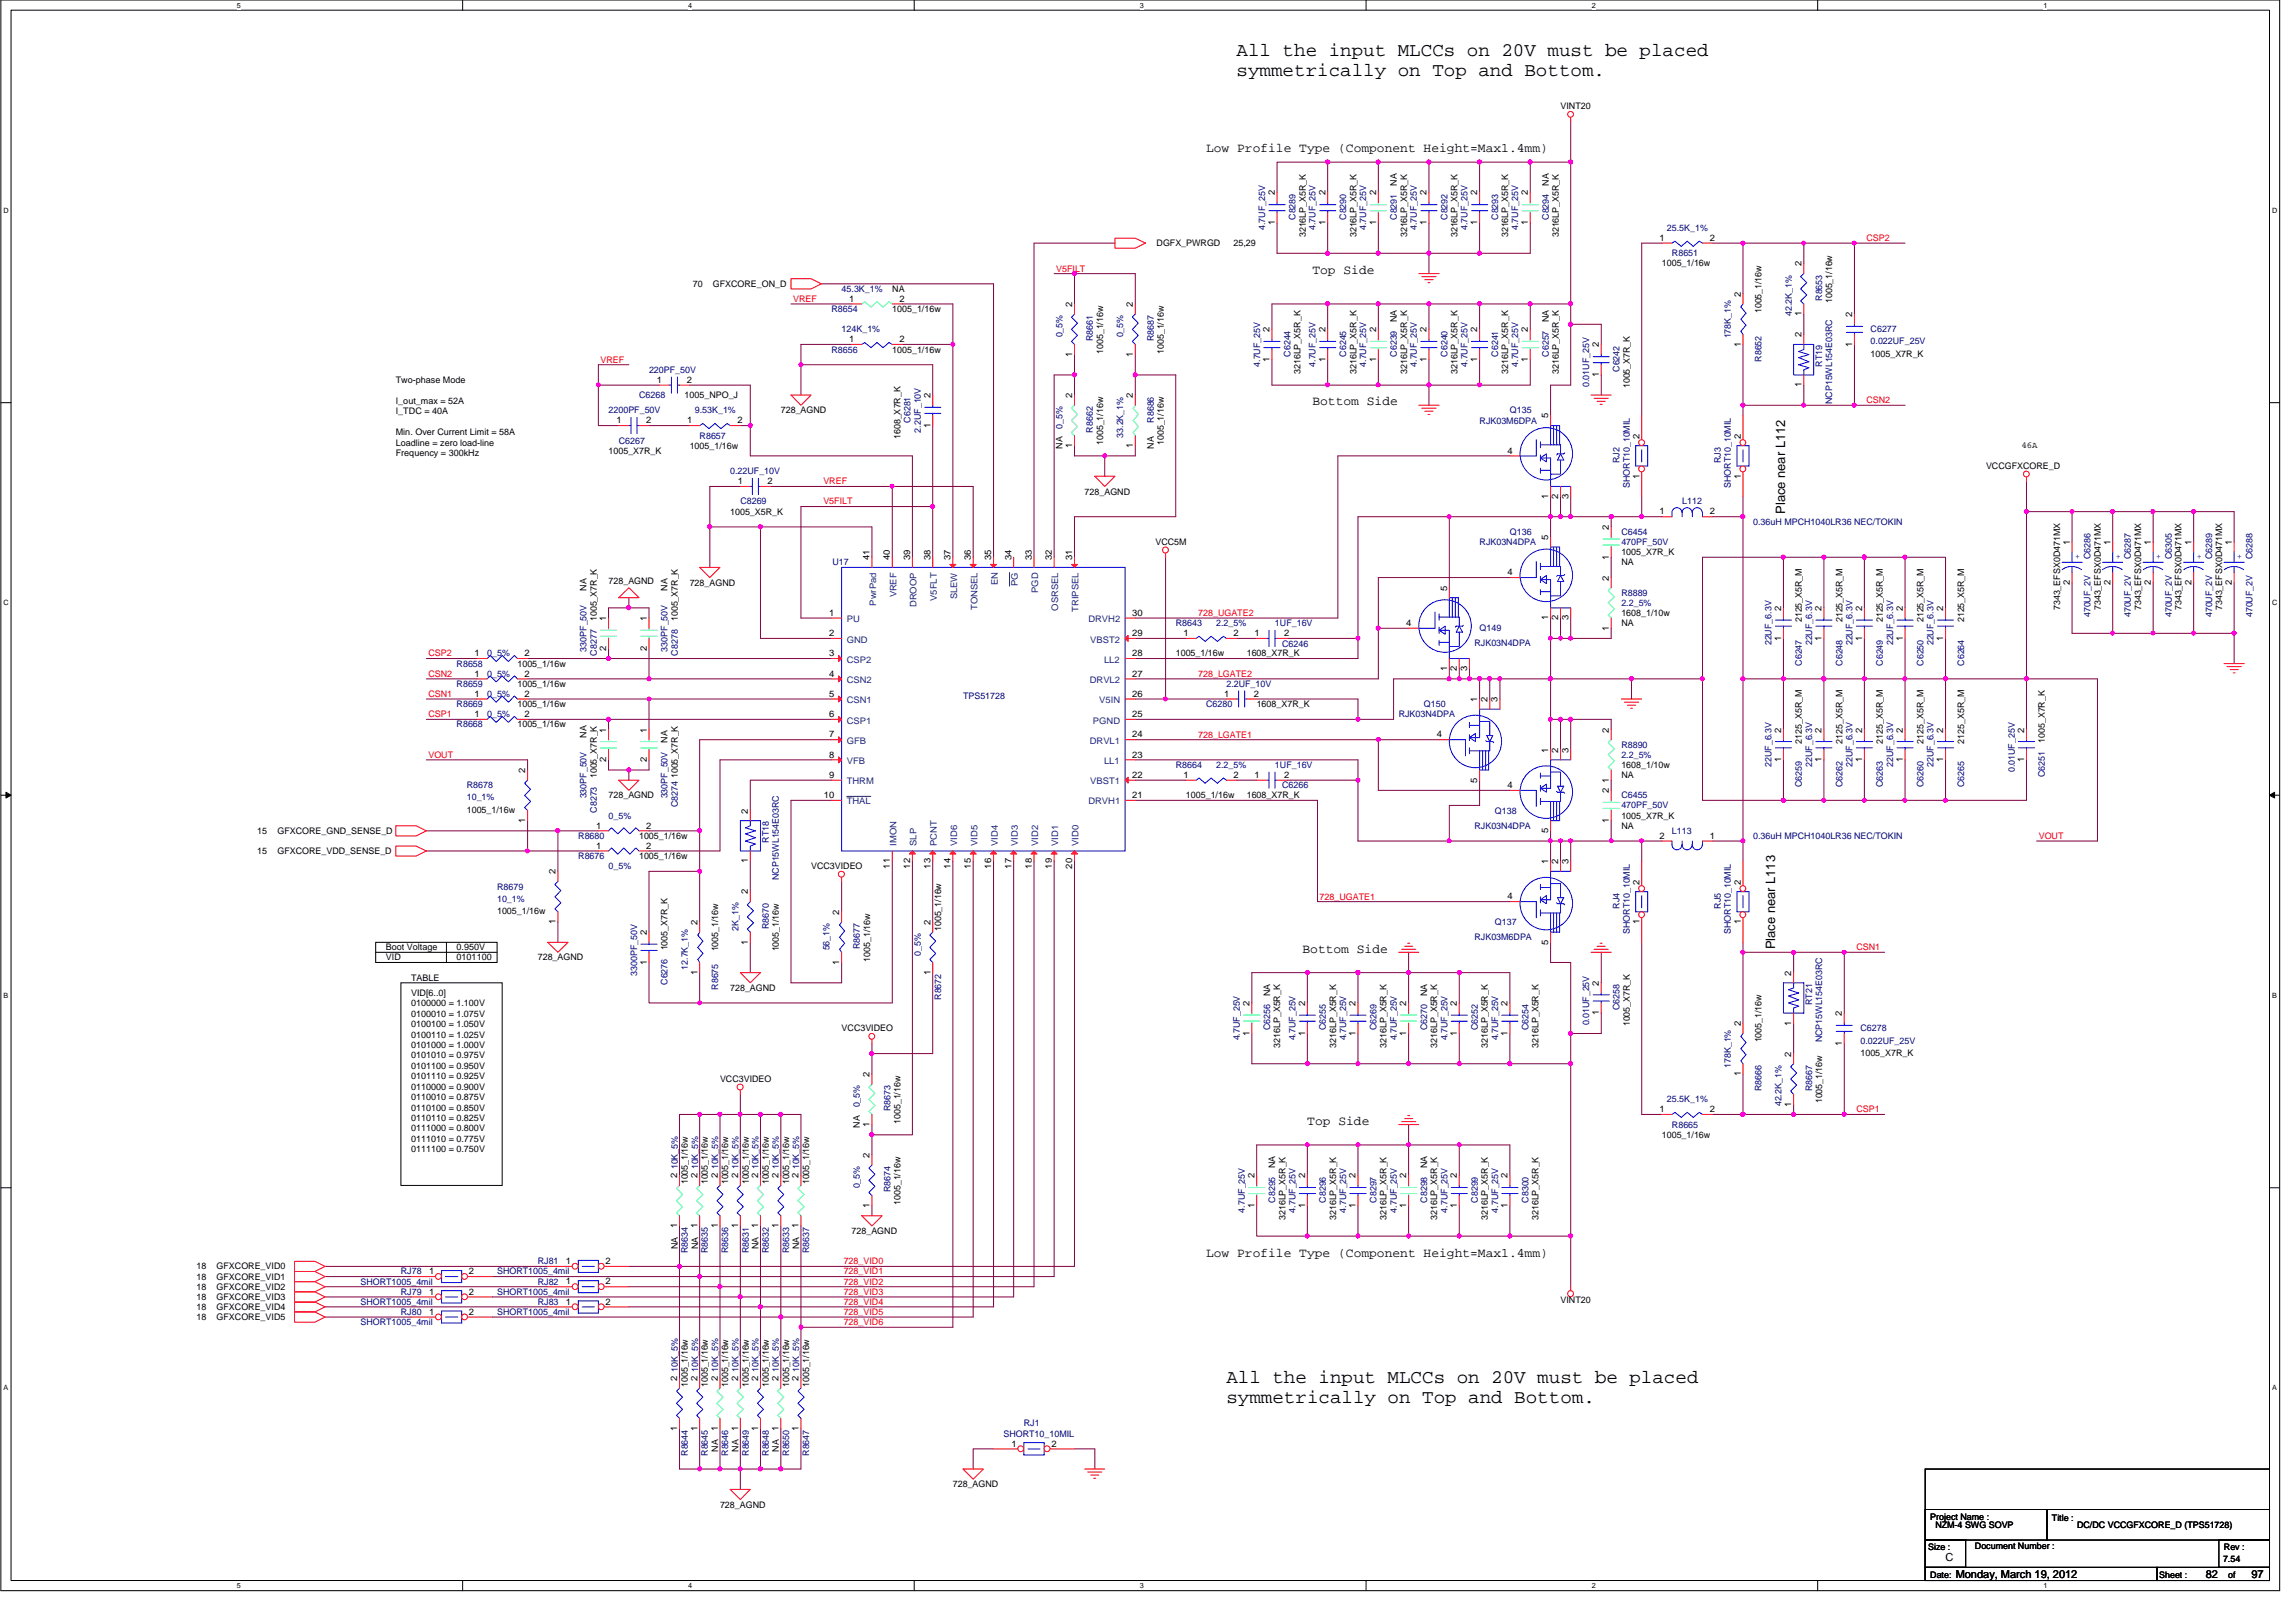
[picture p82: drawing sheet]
<svg xmlns="http://www.w3.org/2000/svg" width="420mm" height="297mm" viewBox="0 0 420 297" stroke-linecap="round" stroke-linejoin="round" font-family="sans-serif">
<defs><g id="words">
<g font-size="3.5">
<text x="226.4" y="10.2">All the input MLCCs on 20V must be placed</text>
<text x="226.4" y="13.9">symmetrically on Top and Bottom.</text>
<text x="224.5" y="253.1">All the input MLCCs on 20V must be placed</text>
<text x="224.5" y="256.8">symmetrically on Top and Bottom.</text>
</g>
<g font-size="2.4">
<text x="220.8" y="27.9">Low Profile Type (Component Height=Max1.4mm)</text>
<text x="240.3" y="50.1">Top Side</text>
<text x="240.3" y="74.2">Bottom Side</text>
<text x="326.8" y="94" transform="rotate(-90 326.8 94)">Place near L112</text>
<text x="325" y="173.7" transform="rotate(-90 325 173.7)">Place near L113</text>
<text x="238.5" y="174.4">Bottom Side</text>
<text x="239.3" y="205.9">Top Side</text>
<text x="220.8" y="230">Low Profile Type (Component Height=Max1.4mm)</text>
</g>
<g font-size="2">
<text x="356.2" y="285.6">C</text>
<text x="358" y="288.8">Monday, March 19, 2012</text>
<text x="403.8" y="288.8">82</text>
<text x="412.2" y="288.8">97</text>
</g>
<g font-size="1.7">
<text x="285.7" y="20">VINT20</text>
<text x="233.4" y="35.8" transform="rotate(-90 233.4 35.8)">2</text>
<text x="242.6" y="35.8" transform="rotate(-90 242.6 35.8)">2</text>
<text x="251.9" y="35.8" transform="rotate(-90 251.9 35.8)">2</text>
<text x="255.7" y="34" transform="rotate(-90 255.7 34)">NA</text>
<text x="261.2" y="35.8" transform="rotate(-90 261.2 35.8)">2</text>
<text x="270.5" y="35.8" transform="rotate(-90 270.5 35.8)">2</text>
<text x="279.7" y="35.8" transform="rotate(-90 279.7 35.8)">2</text>
<text x="283.5" y="34" transform="rotate(-90 283.5 34)">NA</text>
<text x="233.4" y="41.2" transform="rotate(-90 233.4 41.2)">1</text>
<text x="242.6" y="41.2" transform="rotate(-90 242.6 41.2)">1</text>
<text x="251.9" y="41.2" transform="rotate(-90 251.9 41.2)">1</text>
<text x="261.2" y="41.2" transform="rotate(-90 261.2 41.2)">1</text>
<text x="270.5" y="41.2" transform="rotate(-90 270.5 41.2)">1</text>
<text x="279.7" y="41.2" transform="rotate(-90 279.7 41.2)">1</text>
<text x="211.7" y="45.1">DGFX_PWRGD</text>
<text x="225.8" y="45.1">25,29</text>
<text x="239" y="43.4" transform="rotate(-90 239 43.4)">3216LP_X5R_K</text>
<text x="248.3" y="43.4" transform="rotate(-90 248.3 43.4)">3216LP_X5R_K</text>
<text x="257.6" y="43.4" transform="rotate(-90 257.6 43.4)">3216LP_X5R_K</text>
<text x="266.9" y="43.4" transform="rotate(-90 266.9 43.4)">3216LP_X5R_K</text>
<text x="276.1" y="43.4" transform="rotate(-90 276.1 43.4)">3216LP_X5R_K</text>
<text x="285.4" y="43.4" transform="rotate(-90 285.4 43.4)">3216LP_X5R_K</text>
<text x="303.8" y="44.1">1</text>
<text x="313" y="44.1">2</text>
<text x="126.8" y="52.5">70</text>
<text x="130.5" y="52.5">GFXCORE_ON_D</text>
<text x="163.4" y="53.4">NA</text>
<text x="304.2" y="48.8">1005_1/16w</text>
<text x="329.8" y="48.8" transform="rotate(-90 329.8 48.8)">2</text>
<text x="155.5" y="55.2">1</text>
<text x="163.4" y="57.1">1005_1/16w</text>
<text x="164.7" y="55.2">2</text>
<text x="196.3" y="56.2" transform="rotate(-90 196.3 56.2)">2</text>
<text x="207.4" y="56.2" transform="rotate(-90 207.4 56.2)">2</text>
<text x="255.7" y="59" transform="rotate(-90 255.7 59)">NA</text>
<text x="283.5" y="59" transform="rotate(-90 283.5 59)">NA</text>
<text x="318.7" y="54.3" transform="rotate(-90 318.7 54.3)">2</text>
<text x="322.5" y="57.3" transform="rotate(-90 322.5 57.3)">1005_1/16w</text>
<text x="329.8" y="57.9" transform="rotate(-90 329.8 57.9)">1</text>
<text x="335.4" y="55.5" transform="rotate(-90 335.4 55.5)">1005_1/16w</text>
<text x="339.1" y="58" transform="rotate(-90 339.1 58)">2</text>
<text x="155.5" y="62.6">1</text>
<text x="163.4" y="64.5">1005_1/16w</text>
<text x="164.7" y="62.6">2</text>
<text x="196.3" y="65.3" transform="rotate(-90 196.3 65.3)">1</text>
<text x="202" y="64.7" transform="rotate(-90 202 64.7)">1005_1/16w</text>
<text x="207.4" y="65.3" transform="rotate(-90 207.4 65.3)">1</text>
<text x="213.1" y="64.7" transform="rotate(-90 213.1 64.7)">1005_1/16w</text>
<text x="232.4" y="60.8" transform="rotate(-90 232.4 60.8)">2</text>
<text x="242.6" y="60.8" transform="rotate(-90 242.6 60.8)">2</text>
<text x="251.9" y="60.8" transform="rotate(-90 251.9 60.8)">2</text>
<text x="261.2" y="60.8" transform="rotate(-90 261.2 60.8)">2</text>
<text x="270.5" y="60.8" transform="rotate(-90 270.5 60.8)">2</text>
<text x="279.7" y="60.8" transform="rotate(-90 279.7 60.8)">2</text>
<text x="292.7" y="63.6" transform="rotate(-90 292.7 63.6)">2</text>
<text x="318.7" y="63.5" transform="rotate(-90 318.7 63.5)">1</text>
<text x="329.8" y="61.7" transform="rotate(-90 329.8 61.7)">2</text>
<text x="339.1" y="63.5" transform="rotate(-90 339.1 63.5)">1</text>
<text x="342.5" y="65.3">1005_X7R_K</text>
<text x="72.5" y="70.1">Two-phase Mode</text>
<text x="120.3" y="70.1">1</text>
<text x="125.7" y="70.1">2</text>
<text x="232.4" y="66.3" transform="rotate(-90 232.4 66.3)">1</text>
<text x="238.1" y="68.4" transform="rotate(-90 238.1 68.4)">3216LP_X5R_K</text>
<text x="242.6" y="66.3" transform="rotate(-90 242.6 66.3)">1</text>
<text x="248.3" y="68.4" transform="rotate(-90 248.3 68.4)">3216LP_X5R_K</text>
<text x="251.9" y="66.3" transform="rotate(-90 251.9 66.3)">1</text>
<text x="257.6" y="68.4" transform="rotate(-90 257.6 68.4)">3216LP_X5R_K</text>
<text x="261.2" y="66.3" transform="rotate(-90 261.2 66.3)">1</text>
<text x="266.9" y="68.4" transform="rotate(-90 266.9 68.4)">3216LP_X5R_K</text>
<text x="270.5" y="66.3" transform="rotate(-90 270.5 66.3)">1</text>
<text x="276.1" y="68.4" transform="rotate(-90 276.1 68.4)">3216LP_X5R_K</text>
<text x="279.7" y="66.3" transform="rotate(-90 279.7 66.3)">1</text>
<text x="285.4" y="68.4" transform="rotate(-90 285.4 68.4)">3216LP_X5R_K</text>
<text x="292.7" y="69" transform="rotate(-90 292.7 69)">1</text>
<text x="298.4" y="71" transform="rotate(-90 298.4 71)">1005_X7R_K</text>
<text x="329.8" y="70.9" transform="rotate(-90 329.8 70.9)">1</text>
<text x="72.5" y="73.9">I_out_max = 52A</text>
<text x="72.5" y="75.8">I_TDC = 40A</text>
<text x="112.8" y="77.5">1</text>
<text x="118.3" y="77.5">2</text>
<text x="125.3" y="72.9">1005_NPO_J</text>
<text x="125.8" y="77.5">1</text>
<text x="135" y="77.5">2</text>
<text x="142.9" y="75.6">728_AGND</text>
<text x="170.3" y="72.9" transform="rotate(-90 170.3 72.9)">2</text>
<text x="196.3" y="72.9" transform="rotate(-90 196.3 72.9)">2</text>
<text x="207.4" y="72.9" transform="rotate(-90 207.4 72.9)">2</text>
<text x="283.5" y="76.6" transform="rotate(-90 283.5 76.6)">5</text>
<text x="72.5" y="79.6">Min. Over Current Limit = 58A</text>
<text x="72.5" y="81.5">Loadline = zero load-line</text>
<text x="72.5" y="83.4">Frequency = 300kHz</text>
<text x="111.4" y="83.1">1005_X7R_K</text>
<text x="126.3" y="82.2">1005_1/16w</text>
<text x="164.9" y="80.3" transform="rotate(-90 164.9 80.3)">1608_X7R_K</text>
<text x="170.3" y="78.3" transform="rotate(-90 170.3 78.3)">1</text>
<text x="194.5" y="82.2" transform="rotate(-90 194.5 82.2)">NA</text>
<text x="196.3" y="82" transform="rotate(-90 196.3 82)">1</text>
<text x="202" y="81.4" transform="rotate(-90 202 81.4)">1005_1/16w</text>
<text x="207.4" y="82" transform="rotate(-90 207.4 82)">1</text>
<text x="211.2" y="82.2" transform="rotate(-90 211.2 82.2)">NA</text>
<text x="213.1" y="81.4" transform="rotate(-90 213.1 81.4)">1005_1/16w</text>
<text x="276" y="83">4</text>
<text x="300.1" y="80.3" transform="rotate(-90 300.1 80.3)">2</text>
<text x="318.7" y="80.3" transform="rotate(-90 318.7 80.3)">2</text>
<text x="370.1" y="82">46A</text>
<text x="135.1" y="88.6">1</text>
<text x="140.5" y="88.6">2</text>
<text x="300.1" y="87.6" transform="rotate(-90 300.1 87.6)">1</text>
<text x="318.7" y="87.6" transform="rotate(-90 318.7 87.6)">1</text>
<text x="363.6" y="85.9">VCCGFXCORE_D</text>
<text x="133.7" y="94.2">1005_X5R_K</text>
<text x="198.6" y="90.5">728_AGND</text>
<text x="283.5" y="91.3" transform="rotate(-90 283.5 91.3)">1</text>
<text x="285.3" y="91.3" transform="rotate(-90 285.3 91.3)">2</text>
<text x="287.1" y="91.3" transform="rotate(-90 287.1 91.3)">3</text>
<text x="303.8" y="94.1">1</text>
<text x="313" y="94.1">2</text>
<text x="211.5" y="99.8">VCC5M</text>
<text x="283.5" y="98.8" transform="rotate(-90 283.5 98.8)">5</text>
<text x="294.5" y="97" transform="rotate(-90 294.5 97)">2</text>
<text x="296.8" y="101.6">1005_X7R_K</text>
<text x="378.9" y="99.7" transform="rotate(-90 378.9 99.7)">1</text>
<text x="386.4" y="99.7" transform="rotate(-90 386.4 99.7)">1</text>
<text x="393.8" y="99.7" transform="rotate(-90 393.8 99.7)">1</text>
<text x="401.2" y="99.7" transform="rotate(-90 401.2 99.7)">1</text>
<text x="408.6" y="99.7" transform="rotate(-90 408.6 99.7)">1</text>
<text x="111.4" y="106.8">728_AGND</text>
<text x="126.3" y="107.2">728_AGND</text>
<text x="159.2" y="102.5" transform="rotate(-90 159.2 102.5)">41</text>
<text x="162.9" y="102.5" transform="rotate(-90 162.9 102.5)">40</text>
<text x="166.6" y="102.5" transform="rotate(-90 166.6 102.5)">39</text>
<text x="170.3" y="102.5" transform="rotate(-90 170.3 102.5)">38</text>
<text x="174" y="102.5" transform="rotate(-90 174 102.5)">37</text>
<text x="177.7" y="102.5" transform="rotate(-90 177.7 102.5)">36</text>
<text x="181.5" y="102.5" transform="rotate(-90 181.5 102.5)">35</text>
<text x="185.2" y="102.5" transform="rotate(-90 185.2 102.5)">34</text>
<text x="188.9" y="102.5" transform="rotate(-90 188.9 102.5)">33</text>
<text x="192.6" y="102.5" transform="rotate(-90 192.6 102.5)">32</text>
<text x="196.3" y="102.5" transform="rotate(-90 196.3 102.5)">31</text>
<text x="276" y="105.3">4</text>
<text x="294.5" y="106.3" transform="rotate(-90 294.5 106.3)">2</text>
<text x="294.5" y="102.4" transform="rotate(-90 294.5 102.4)">1</text>
<text x="296.8" y="103.5">NA</text>
<text x="378.9" y="107.1" transform="rotate(-90 378.9 107.1)">2</text>
<text x="386.4" y="107.1" transform="rotate(-90 386.4 107.1)">2</text>
<text x="393.8" y="107.1" transform="rotate(-90 393.8 107.1)">2</text>
<text x="401.2" y="107.1" transform="rotate(-90 401.2 107.1)">2</text>
<text x="408.6" y="107.1" transform="rotate(-90 408.6 107.1)">2</text>
<text x="107.4" y="108.1" transform="rotate(-90 107.4 108.1)">NA</text>
<text x="109.3" y="113.7" transform="rotate(-90 109.3 113.7)">1005_X7R_K</text>
<text x="111" y="113.7" transform="rotate(-90 111 113.7)">1</text>
<text x="118.4" y="113.7" transform="rotate(-90 118.4 113.7)">1</text>
<text x="122.2" y="108.1" transform="rotate(-90 122.2 108.1)">NA</text>
<text x="124.1" y="113.7" transform="rotate(-90 124.1 113.7)">1005_X7R_K</text>
<text x="151.8" y="112.7">1</text>
<text x="207.3" y="112.7">30</text>
<text x="264.9" y="108.1" transform="rotate(-90 264.9 108.1)">5</text>
<text x="283.5" y="113.5" transform="rotate(-90 283.5 113.5)">1</text>
<text x="285.3" y="113.5" transform="rotate(-90 285.3 113.5)">2</text>
<text x="287.1" y="113.5" transform="rotate(-90 287.1 113.5)">3</text>
<text x="296.8" y="112.7">1608_1/10w</text>
<text x="326.1" y="111.8" transform="rotate(-90 326.1 111.8)">2</text>
<text x="329.9" y="113.9" transform="rotate(-90 329.9 113.9)">2125_X5R_M</text>
<text x="333.5" y="111.8" transform="rotate(-90 333.5 111.8)">2</text>
<text x="337.3" y="113.9" transform="rotate(-90 337.3 113.9)">2125_X5R_M</text>
<text x="340.9" y="111.8" transform="rotate(-90 340.9 111.8)">2</text>
<text x="344.7" y="113.9" transform="rotate(-90 344.7 113.9)">2125_X5R_M</text>
<text x="348.3" y="111.8" transform="rotate(-90 348.3 111.8)">2</text>
<text x="352.1" y="113.9" transform="rotate(-90 352.1 113.9)">2125_X5R_M</text>
<text x="355.8" y="111.8" transform="rotate(-90 355.8 111.8)">2</text>
<text x="359.6" y="113.9" transform="rotate(-90 359.6 113.9)">2125_X5R_M</text>
<text x="377.2" y="111.6" transform="rotate(-90 377.2 111.6)">7343_EFSX0D471MX</text>
<text x="384.6" y="111.6" transform="rotate(-90 384.6 111.6)">7343_EFSX0D471MX</text>
<text x="392" y="111.6" transform="rotate(-90 392 111.6)">7343_EFSX0D471MX</text>
<text x="399.4" y="111.6" transform="rotate(-90 399.4 111.6)">7343_EFSX0D471MX</text>
<text x="406.9" y="111.6" transform="rotate(-90 406.9 111.6)">7343_EFSX0D471MX</text>
<text x="111" y="119.1" transform="rotate(-90 111 119.1)">2</text>
<text x="118.4" y="119.1" transform="rotate(-90 118.4 119.1)">2</text>
<text x="151.8" y="116.4">2</text>
<text x="207.3" y="116.4">29</text>
<text x="216.7" y="116.4">1</text>
<text x="225.8" y="116.4">2</text>
<text x="229.6" y="116.4">1</text>
<text x="235.1" y="116.4">2</text>
<text x="257.5" y="114.6">4</text>
<text x="294.5" y="115.4" transform="rotate(-90 294.5 115.4)">1</text>
<text x="296.8" y="114.6">NA</text>
<text x="326.1" y="117.3" transform="rotate(-90 326.1 117.3)">1</text>
<text x="333.5" y="117.3" transform="rotate(-90 333.5 117.3)">1</text>
<text x="340.9" y="117.3" transform="rotate(-90 340.9 117.3)">1</text>
<text x="348.3" y="117.3" transform="rotate(-90 348.3 117.3)">1</text>
<text x="355.8" y="117.3" transform="rotate(-90 355.8 117.3)">1</text>
<text x="86.9" y="120.1">1</text>
<text x="86.9" y="123.8">1</text>
<text x="94.7" y="122">1005_1/16w</text>
<text x="94.7" y="125.7">1005_1/16w</text>
<text x="96" y="120.1">2</text>
<text x="96" y="123.8">2</text>
<text x="151.8" y="120.1">3</text>
<text x="151.8" y="123.8">4</text>
<text x="207.3" y="123.8">27</text>
<text x="207.3" y="120.1">28</text>
<text x="215.3" y="120.1">1005_1/16w</text>
<text x="228.2" y="120.1">1608_X7R_K</text>
<text x="264.9" y="122.8" transform="rotate(-90 264.9 122.8)">1</text>
<text x="266.7" y="122.8" transform="rotate(-90 266.7 122.8)">2</text>
<text x="268.6" y="122.8" transform="rotate(-90 268.6 122.8)">3</text>
<text x="86.9" y="127.5">1</text>
<text x="86.9" y="131.2">1</text>
<text x="94.7" y="129.4">1005_1/16w</text>
<text x="96" y="127.5">2</text>
<text x="96" y="131.2">2</text>
<text x="151.8" y="131.2">6</text>
<text x="151.8" y="127.5">5</text>
<text x="207.3" y="127.5">26</text>
<text x="207.3" y="131.2">25</text>
<text x="224.1" y="127.5">1</text>
<text x="229.6" y="127.5">2</text>
<text x="230.1" y="129.4">1608_X7R_K</text>
<text x="270.5" y="128.5" transform="rotate(-90 270.5 128.5)">1</text>
<text x="272.3" y="128.5" transform="rotate(-90 272.3 128.5)">2</text>
<text x="274.2" y="128.5" transform="rotate(-90 274.2 128.5)">3</text>
<text x="94.7" y="133.1">1005_1/16w</text>
<text x="107.4" y="135" transform="rotate(-90 107.4 135)">NA</text>
<text x="111" y="134.1" transform="rotate(-90 111 134.1)">1</text>
<text x="118.4" y="134.1" transform="rotate(-90 118.4 134.1)">1</text>
<text x="122.2" y="135.9" transform="rotate(-90 122.2 135.9)">NA</text>
<text x="151.8" y="135">7</text>
<text x="207.3" y="135">24</text>
<text x="263" y="135">4</text>
<text x="283.5" y="137.8" transform="rotate(-90 283.5 137.8)">1</text>
<text x="285.3" y="137.8" transform="rotate(-90 285.3 137.8)">2</text>
<text x="287.1" y="137.8" transform="rotate(-90 287.1 137.8)">3</text>
<text x="294.5" y="134.1" transform="rotate(-90 294.5 134.1)">2</text>
<text x="326.1" y="134.1" transform="rotate(-90 326.1 134.1)">2</text>
<text x="329.9" y="136.1" transform="rotate(-90 329.9 136.1)">2125_X5R_M</text>
<text x="333.5" y="134.1" transform="rotate(-90 333.5 134.1)">2</text>
<text x="337.3" y="136.1" transform="rotate(-90 337.3 136.1)">2125_X5R_M</text>
<text x="340.9" y="134.1" transform="rotate(-90 340.9 134.1)">2</text>
<text x="344.7" y="136.1" transform="rotate(-90 344.7 136.1)">2125_X5R_M</text>
<text x="348.3" y="134.1" transform="rotate(-90 348.3 134.1)">2</text>
<text x="352.1" y="136.1" transform="rotate(-90 352.1 136.1)">2125_X5R_M</text>
<text x="355.8" y="134.1" transform="rotate(-90 355.8 134.1)">2</text>
<text x="359.6" y="136.1" transform="rotate(-90 359.6 136.1)">2125_X5R_M</text>
<text x="370.6" y="134.1" transform="rotate(-90 370.6 134.1)">2</text>
<text x="374.4" y="135.9" transform="rotate(-90 374.4 135.9)">1005_X7R_K</text>
<text x="96.2" y="141.5" transform="rotate(-90 96.2 141.5)">2</text>
<text x="109.3" y="142.4" transform="rotate(-90 109.3 142.4)">1005_X7R_K</text>
<text x="111" y="139.5" transform="rotate(-90 111 139.5)">2</text>
<text x="118.4" y="139.5" transform="rotate(-90 118.4 139.5)">2</text>
<text x="124.1" y="142.4" transform="rotate(-90 124.1 142.4)">1005_X7R_K</text>
<text x="151.8" y="142.4">9</text>
<text x="151.8" y="138.6">8</text>
<text x="207.3" y="142.4">22</text>
<text x="207.3" y="138.6">23</text>
<text x="216.7" y="142.4">1</text>
<text x="225.8" y="142.4">2</text>
<text x="229.6" y="142.4">1</text>
<text x="235.1" y="142.4">2</text>
<text x="270.5" y="143.2" transform="rotate(-90 270.5 143.2)">5</text>
<text x="294.5" y="143.2" transform="rotate(-90 294.5 143.2)">1</text>
<text x="296.8" y="140.5">1608_1/10w</text>
<text x="296.8" y="142.4">NA</text>
<text x="326.1" y="139.5" transform="rotate(-90 326.1 139.5)">1</text>
<text x="333.5" y="139.5" transform="rotate(-90 333.5 139.5)">1</text>
<text x="340.9" y="139.5" transform="rotate(-90 340.9 139.5)">1</text>
<text x="348.3" y="139.5" transform="rotate(-90 348.3 139.5)">1</text>
<text x="355.8" y="139.5" transform="rotate(-90 355.8 139.5)">1</text>
<text x="370.6" y="139.5" transform="rotate(-90 370.6 139.5)">1</text>
<text x="85.5" y="148.7">1005_1/16w</text>
<text x="111.4" y="146.1">728_AGND</text>
<text x="136.9" y="148.9" transform="rotate(-90 136.9 148.9)">2</text>
<text x="150.8" y="146">10</text>
<text x="207.3" y="146">21</text>
<text x="217.1" y="146.1">1005_1/16w</text>
<text x="228.2" y="146.1">1608_X7R_K</text>
<text x="276" y="144.2">4</text>
<text x="294.5" y="145.2" transform="rotate(-90 294.5 145.2)">2</text>
<text x="296.8" y="149.8">1005_X7R_K</text>
<text x="47.1" y="152.6">15</text>
<text x="50.8" y="152.6">GFXCORE_GND_SENSE_D</text>
<text x="96.2" y="150.6" transform="rotate(-90 96.2 150.6)">1</text>
<text x="109.1" y="151.6">1</text>
<text x="109.1" y="155.3">1</text>
<text x="117" y="153.5">1005_1/16w</text>
<text x="118.3" y="151.6">2</text>
<text x="118.3" y="155.3">2</text>
<text x="283.5" y="152.5" transform="rotate(-90 283.5 152.5)">5</text>
<text x="294.5" y="150.6" transform="rotate(-90 294.5 150.6)">1</text>
<text x="296.8" y="151.7">NA</text>
<text x="303.8" y="153.5">2</text>
<text x="313" y="153.5">1</text>
<text x="47.1" y="156.3">15</text>
<text x="50.8" y="156.3">GFXCORE_VDD_SENSE_D</text>
<text x="101.7" y="160" transform="rotate(-90 101.7 160)">2</text>
<text x="117" y="157.2">1005_1/16w</text>
<text x="136.9" y="158" transform="rotate(-90 136.9 158)">1</text>
<text x="148.5" y="159.1">VCC3VIDEO</text>
<text x="162.9" y="159" transform="rotate(-90 162.9 159)">11</text>
<text x="166.6" y="159" transform="rotate(-90 166.6 159)">12</text>
<text x="170.3" y="159" transform="rotate(-90 170.3 159)">13</text>
<text x="174" y="159" transform="rotate(-90 174 159)">14</text>
<text x="177.7" y="159" transform="rotate(-90 177.7 159)">15</text>
<text x="181.5" y="159" transform="rotate(-90 181.5 159)">16</text>
<text x="185.2" y="159" transform="rotate(-90 185.2 159)">17</text>
<text x="188.9" y="159" transform="rotate(-90 188.9 159)">18</text>
<text x="192.6" y="159" transform="rotate(-90 192.6 159)">19</text>
<text x="196.3" y="159" transform="rotate(-90 196.3 159)">20</text>
<text x="283.5" y="158.2" transform="rotate(-90 283.5 158.2)">1</text>
<text x="285.3" y="158.2" transform="rotate(-90 285.3 158.2)">2</text>
<text x="287.1" y="158.2" transform="rotate(-90 287.1 158.2)">3</text>
<text x="300.1" y="161.9" transform="rotate(-90 300.1 161.9)">2</text>
<text x="318.7" y="161.9" transform="rotate(-90 318.7 161.9)">2</text>
<text x="91" y="167.3">1005_1/16w</text>
<text x="136.9" y="163.7" transform="rotate(-90 136.9 163.7)">2</text>
<text x="153.7" y="167.4" transform="rotate(-90 153.7 167.4)">2</text>
<text x="276" y="164.6">4</text>
<text x="70.6" y="173.9">Boot Voltage</text>
<text x="83.6" y="173.9">0.950V</text>
<text x="101.7" y="169.2" transform="rotate(-90 101.7 169.2)">1</text>
<text x="118.4" y="171.2" transform="rotate(-90 118.4 171.2)">2</text>
<text x="122.2" y="173.9" transform="rotate(-90 122.2 173.9)">1005_X7R_K</text>
<text x="127.7" y="169.3" transform="rotate(-90 127.7 169.3)">2</text>
<text x="136.9" y="172.9" transform="rotate(-90 136.9 172.9)">1</text>
<text x="170.3" y="169.3" transform="rotate(-90 170.3 169.3)">2</text>
<text x="172.3" y="170.4" transform="rotate(-90 172.3 170.4)">1005_1/16w</text>
<text x="283.5" y="172.9" transform="rotate(-90 283.5 172.9)">5</text>
<text x="300.1" y="169.2" transform="rotate(-90 300.1 169.2)">1</text>
<text x="318.7" y="169.2" transform="rotate(-90 318.7 169.2)">1</text>
<text x="70.6" y="175.8">VID</text>
<text x="75.3" y="179.5">TABLE</text>
<text x="83.6" y="175.8">0101100</text>
<text x="98.5" y="175.8">728_AGND</text>
<text x="118.4" y="176.6" transform="rotate(-90 118.4 176.6)">1</text>
<text x="127.7" y="178.4" transform="rotate(-90 127.7 178.4)">1</text>
<text x="131.5" y="174.1" transform="rotate(-90 131.5 174.1)">1005_1/16w</text>
<text x="142.6" y="174.1" transform="rotate(-90 142.6 174.1)">1005_1/16w</text>
<text x="153.7" y="176.6" transform="rotate(-90 153.7 176.6)">1</text>
<text x="159.3" y="176" transform="rotate(-90 159.3 176)">1005_1/16w</text>
<text x="170.3" y="178.4" transform="rotate(-90 170.3 178.4)">1</text>
<text x="327.9" y="178.6" transform="rotate(-90 327.9 178.6)">2</text>
<text x="75.3" y="182.3">VID[6..0]</text>
<text x="75.3" y="184.2">0100000 = 1.100V</text>
<text x="133.7" y="181.4">728_AGND</text>
<text x="228.8" y="184.1" transform="rotate(-90 228.8 184.1)">2</text>
<text x="232.5" y="182.3" transform="rotate(-90 232.5 182.3)">NA</text>
<text x="238.9" y="184.1" transform="rotate(-90 238.9 184.1)">2</text>
<text x="248.2" y="184.1" transform="rotate(-90 248.2 184.1)">2</text>
<text x="257.5" y="184.1" transform="rotate(-90 257.5 184.1)">2</text>
<text x="261.3" y="182.3" transform="rotate(-90 261.3 182.3)">NA</text>
<text x="266.7" y="184.1" transform="rotate(-90 266.7 184.1)">2</text>
<text x="276" y="184.1" transform="rotate(-90 276 184.1)">2</text>
<text x="292.7" y="185.8" transform="rotate(-90 292.7 185.8)">1</text>
<text x="292.7" y="180.4" transform="rotate(-90 292.7 180.4)">2</text>
<text x="337.2" y="186" transform="rotate(-90 337.2 186)">2</text>
<text x="75.3" y="186.1">0100010 = 1.075V</text>
<text x="75.3" y="188">0100100 = 1.050V</text>
<text x="75.3" y="189.9">0100110 = 1.025V</text>
<text x="75.3" y="191.8">0101000 = 1.000V</text>
<text x="154.1" y="188.8">VCC3VIDEO</text>
<text x="228.8" y="189.6" transform="rotate(-90 228.8 189.6)">1</text>
<text x="234.4" y="191.7" transform="rotate(-90 234.4 191.7)">3216LP_X5R_K</text>
<text x="238.9" y="189.6" transform="rotate(-90 238.9 189.6)">1</text>
<text x="244.6" y="191.7" transform="rotate(-90 244.6 191.7)">3216LP_X5R_K</text>
<text x="248.2" y="189.6" transform="rotate(-90 248.2 189.6)">1</text>
<text x="253.9" y="191.7" transform="rotate(-90 253.9 191.7)">3216LP_X5R_K</text>
<text x="257.5" y="189.6" transform="rotate(-90 257.5 189.6)">1</text>
<text x="263.1" y="191.7" transform="rotate(-90 263.1 191.7)">3216LP_X5R_K</text>
<text x="266.7" y="189.6" transform="rotate(-90 266.7 189.6)">1</text>
<text x="272.4" y="191.7" transform="rotate(-90 272.4 191.7)">3216LP_X5R_K</text>
<text x="276" y="189.6" transform="rotate(-90 276 189.6)">1</text>
<text x="281.7" y="191.7" transform="rotate(-90 281.7 191.7)">3216LP_X5R_K</text>
<text x="298.4" y="187.8" transform="rotate(-90 298.4 187.8)">1005_X7R_K</text>
<text x="318.7" y="187.8" transform="rotate(-90 318.7 187.8)">2</text>
<text x="322.5" y="190.8" transform="rotate(-90 322.5 190.8)">1005_1/16w</text>
<text x="327.9" y="187.7" transform="rotate(-90 327.9 187.7)">1</text>
<text x="337.2" y="191.4" transform="rotate(-90 337.2 191.4)">1</text>
<text x="75.3" y="193.7">0101010 = 0.975V</text>
<text x="75.3" y="195.6">0101100 = 0.950V</text>
<text x="75.3" y="197.5">0101110 = 0.925V</text>
<text x="159.2" y="197.1" transform="rotate(-90 159.2 197.1)">2</text>
<text x="318.7" y="197" transform="rotate(-90 318.7 197)">1</text>
<text x="327.9" y="193.4" transform="rotate(-90 327.9 193.4)">2</text>
<text x="340.6" y="193.2">1005_X7R_K</text>
<text x="75.3" y="199.4">0110000 = 0.900V</text>
<text x="75.3" y="201.3">0110010 = 0.875V</text>
<text x="75.3" y="203.2">0110100 = 0.850V</text>
<text x="131.8" y="198">VCC3VIDEO</text>
<text x="303.8" y="203.5">1</text>
<text x="313" y="203.5">2</text>
<text x="327.9" y="202.6" transform="rotate(-90 327.9 202.6)">1</text>
<text x="333.6" y="201.9" transform="rotate(-90 333.6 201.9)">1005_1/16w</text>
<text x="75.3" y="205.2">0110110 = 0.825V</text>
<text x="75.3" y="207.1">0111000 = 0.800V</text>
<text x="75.3" y="209">0111010 = 0.775V</text>
<text x="157.4" y="206.4" transform="rotate(-90 157.4 206.4)">NA</text>
<text x="159.2" y="206.2" transform="rotate(-90 159.2 206.2)">1</text>
<text x="164.9" y="205.7" transform="rotate(-90 164.9 205.7)">1005_1/16w</text>
<text x="304.2" y="208.2">1005_1/16w</text>
<text x="75.3" y="210.9">0111100 = 0.750V</text>
<text x="124" y="215.6" transform="rotate(-90 124 215.6)">2</text>
<text x="127.7" y="215.6" transform="rotate(-90 127.7 215.6)">2</text>
<text x="131.4" y="215.6" transform="rotate(-90 131.4 215.6)">2</text>
<text x="135.1" y="215.6" transform="rotate(-90 135.1 215.6)">2</text>
<text x="138.8" y="215.6" transform="rotate(-90 138.8 215.6)">2</text>
<text x="142.5" y="215.6" transform="rotate(-90 142.5 215.6)">2</text>
<text x="146.2" y="215.6" transform="rotate(-90 146.2 215.6)">2</text>
<text x="159.2" y="211.9" transform="rotate(-90 159.2 211.9)">2</text>
<text x="229.6" y="215.6" transform="rotate(-90 229.6 215.6)">2</text>
<text x="233.5" y="213.8" transform="rotate(-90 233.5 213.8)">NA</text>
<text x="238.9" y="215.6" transform="rotate(-90 238.9 215.6)">2</text>
<text x="248.2" y="215.6" transform="rotate(-90 248.2 215.6)">2</text>
<text x="257.5" y="215.6" transform="rotate(-90 257.5 215.6)">2</text>
<text x="261.3" y="213.8" transform="rotate(-90 261.3 213.8)">NA</text>
<text x="266.7" y="215.6" transform="rotate(-90 266.7 215.6)">2</text>
<text x="276" y="215.6" transform="rotate(-90 276 215.6)">2</text>
<text x="125.9" y="216.7" transform="rotate(-90 125.9 216.7)">1005_1/16w</text>
<text x="129.6" y="216.7" transform="rotate(-90 129.6 216.7)">1005_1/16w</text>
<text x="133.3" y="216.7" transform="rotate(-90 133.3 216.7)">1005_1/16w</text>
<text x="137.1" y="216.7" transform="rotate(-90 137.1 216.7)">1005_1/16w</text>
<text x="140.7" y="216.7" transform="rotate(-90 140.7 216.7)">1005_1/16w</text>
<text x="144.5" y="216.7" transform="rotate(-90 144.5 216.7)">1005_1/16w</text>
<text x="148.2" y="216.7" transform="rotate(-90 148.2 216.7)">1005_1/16w</text>
<text x="159.2" y="221.1" transform="rotate(-90 159.2 221.1)">1</text>
<text x="164.9" y="220.5" transform="rotate(-90 164.9 220.5)">1005_1/16w</text>
<text x="229.6" y="221.1" transform="rotate(-90 229.6 221.1)">1</text>
<text x="238.9" y="221.1" transform="rotate(-90 238.9 221.1)">1</text>
<text x="248.2" y="221.1" transform="rotate(-90 248.2 221.1)">1</text>
<text x="257.5" y="221.1" transform="rotate(-90 257.5 221.1)">1</text>
<text x="266.7" y="221.1" transform="rotate(-90 266.7 221.1)">1</text>
<text x="276" y="221.1" transform="rotate(-90 276 221.1)">1</text>
<text x="124" y="224.8" transform="rotate(-90 124 224.8)">1</text>
<text x="127.7" y="224.8" transform="rotate(-90 127.7 224.8)">1</text>
<text x="131.4" y="224.8" transform="rotate(-90 131.4 224.8)">1</text>
<text x="135.1" y="224.8" transform="rotate(-90 135.1 224.8)">1</text>
<text x="138.8" y="224.8" transform="rotate(-90 138.8 224.8)">1</text>
<text x="142.5" y="224.8" transform="rotate(-90 142.5 224.8)">1</text>
<text x="146.2" y="224.8" transform="rotate(-90 146.2 224.8)">1</text>
<text x="155.9" y="225.8">728_AGND</text>
<text x="235.3" y="223.3" transform="rotate(-90 235.3 223.3)">3216LP_X5R_K</text>
<text x="244.6" y="223.3" transform="rotate(-90 244.6 223.3)">3216LP_X5R_K</text>
<text x="253.9" y="223.3" transform="rotate(-90 253.9 223.3)">3216LP_X5R_K</text>
<text x="263.1" y="223.3" transform="rotate(-90 263.1 223.3)">3216LP_X5R_K</text>
<text x="272.4" y="223.3" transform="rotate(-90 272.4 223.3)">3216LP_X5R_K</text>
<text x="281.7" y="223.3" transform="rotate(-90 281.7 223.3)">3216LP_X5R_K</text>
<text x="36" y="232.3">18</text>
<text x="39.7" y="232.3">GFXCORE_VID0</text>
<text x="78.6" y="233.2">1</text>
<text x="85.8" y="233.2">2</text>
<text x="103.6" y="231.4">1</text>
<text x="110.9" y="231.4">2</text>
<text x="124.1" y="228.6" transform="rotate(-90 124.1 228.6)">NA</text>
<text x="127.8" y="228.6" transform="rotate(-90 127.8 228.6)">NA</text>
<text x="138.9" y="228.6" transform="rotate(-90 138.9 228.6)">NA</text>
<text x="146.3" y="228.6" transform="rotate(-90 146.3 228.6)">NA</text>
<text x="36" y="234.2">18</text>
<text x="36" y="236.1">18</text>
<text x="36" y="237.9">18</text>
<text x="36" y="239.8">18</text>
<text x="39.7" y="234.2">GFXCORE_VID1</text>
<text x="39.7" y="236.1">GFXCORE_VID2</text>
<text x="39.7" y="237.9">GFXCORE_VID3</text>
<text x="39.7" y="239.8">GFXCORE_VID4</text>
<text x="78.6" y="236.9">1</text>
<text x="85.8" y="236.9">2</text>
<text x="103.6" y="235.1">1</text>
<text x="103.6" y="238.8">1</text>
<text x="110.9" y="235.1">2</text>
<text x="110.9" y="238.8">2</text>
<text x="285.7" y="238.5">VINT20</text>
<text x="36" y="241.6">18</text>
<text x="39.7" y="241.6">GFXCORE_VID5</text>
<text x="78.6" y="240.6">1</text>
<text x="85.8" y="240.6">2</text>
<text x="124" y="252.7" transform="rotate(-90 124 252.7)">2</text>
<text x="125.9" y="253.8" transform="rotate(-90 125.9 253.8)">1005_1/16w</text>
<text x="127.7" y="252.7" transform="rotate(-90 127.7 252.7)">2</text>
<text x="129.6" y="253.8" transform="rotate(-90 129.6 253.8)">1005_1/16w</text>
<text x="131.4" y="252.7" transform="rotate(-90 131.4 252.7)">2</text>
<text x="133.3" y="253.8" transform="rotate(-90 133.3 253.8)">1005_1/16w</text>
<text x="135.1" y="252.7" transform="rotate(-90 135.1 252.7)">2</text>
<text x="137.1" y="253.8" transform="rotate(-90 137.1 253.8)">1005_1/16w</text>
<text x="138.8" y="252.7" transform="rotate(-90 138.8 252.7)">2</text>
<text x="140.7" y="253.8" transform="rotate(-90 140.7 253.8)">1005_1/16w</text>
<text x="142.5" y="252.7" transform="rotate(-90 142.5 252.7)">2</text>
<text x="144.5" y="253.8" transform="rotate(-90 144.5 253.8)">1005_1/16w</text>
<text x="146.2" y="252.7" transform="rotate(-90 146.2 252.7)">2</text>
<text x="148.2" y="253.8" transform="rotate(-90 148.2 253.8)">1005_1/16w</text>
<text x="124" y="261.9" transform="rotate(-90 124 261.9)">1</text>
<text x="127.7" y="261.9" transform="rotate(-90 127.7 261.9)">1</text>
<text x="131.4" y="261.9" transform="rotate(-90 131.4 261.9)">1</text>
<text x="135.1" y="261.9" transform="rotate(-90 135.1 261.9)">1</text>
<text x="138.8" y="261.9" transform="rotate(-90 138.8 261.9)">1</text>
<text x="142.5" y="261.9" transform="rotate(-90 142.5 261.9)">1</text>
<text x="146.2" y="261.9" transform="rotate(-90 146.2 261.9)">1</text>
<text x="131.5" y="265.7" transform="rotate(-90 131.5 265.7)">NA</text>
<text x="135.2" y="265.7" transform="rotate(-90 135.2 265.7)">NA</text>
<text x="142.6" y="265.7" transform="rotate(-90 142.6 265.7)">NA</text>
<text x="185.2" y="264.8">1</text>
<text x="192.5" y="264.8">2</text>
<text x="131.8" y="275.9">728_AGND</text>
<text x="174.4" y="272.2">728_AGND</text>
<text x="353.4" y="278.1">Project Name :</text>
<text x="354.3" y="279.6">NZM-4 SWG SOVP</text>
<text x="375.7" y="278.3">Title :</text>
<text x="380.3" y="279.6">DC/DC VCCGFXCORE_D (TPS51728)</text>
<text x="353" y="283.7">Size :</text>
<text x="361.6" y="283.5">Document Number :</text>
<text x="407" y="285.9">7.54</text>
<text x="407.1" y="283.7">Rev :</text>
<text x="353.4" y="288.7">Date:</text>
<text x="395.3" y="288.7">Sheet :</text>
<text x="407.9" y="288.7">of</text>
</g>
<g font-size="1.7" fill="#000080">
<text x="237.2" y="40.3" transform="rotate(-90 237.2 40.3)">C8289</text>
<text x="246.5" y="40.3" transform="rotate(-90 246.5 40.3)">C8290</text>
<text x="255.7" y="40.3" transform="rotate(-90 255.7 40.3)">C8291</text>
<text x="265" y="40.3" transform="rotate(-90 265 40.3)">C8292</text>
<text x="274.3" y="40.3" transform="rotate(-90 274.3 40.3)">C8293</text>
<text x="283.5" y="40.3" transform="rotate(-90 283.5 40.3)">C8294</text>
<text x="231.6" y="42.1" transform="rotate(-90 231.6 42.1)">4.7UF_25V</text>
<text x="240.9" y="42.1" transform="rotate(-90 240.9 42.1)">4.7UF_25V</text>
<text x="250.1" y="42.1" transform="rotate(-90 250.1 42.1)">4.7UF_25V</text>
<text x="259.4" y="42.1" transform="rotate(-90 259.4 42.1)">4.7UF_25V</text>
<text x="268.7" y="42.1" transform="rotate(-90 268.7 42.1)">4.7UF_25V</text>
<text x="277.9" y="42.1" transform="rotate(-90 277.9 42.1)">4.7UF_25V</text>
<text x="305.2" y="42.3">25.5K_1%</text>
<text x="306.1" y="46.9">R8651</text>
<text x="154.1" y="53.4">45.3K_1%</text>
<text x="152.2" y="57.1">R8654</text>
<text x="328" y="57.9" transform="rotate(-90 328 57.9)">42.2K_1%</text>
<text x="333.6" y="55.1" transform="rotate(-90 333.6 55.1)">R8653</text>
<text x="152.2" y="64.5">R8656</text>
<text x="154.1" y="60.8">124K_1%</text>
<text x="194.5" y="61.8" transform="rotate(-90 194.5 61.8)">0_5%</text>
<text x="200.1" y="62.5" transform="rotate(-90 200.1 62.5)">R8661</text>
<text x="205.6" y="61.8" transform="rotate(-90 205.6 61.8)">0_5%</text>
<text x="211.2" y="62.5" transform="rotate(-90 211.2 62.5)">R8687</text>
<text x="236.3" y="65.3" transform="rotate(-90 236.3 65.3)">C6244</text>
<text x="246.5" y="65.3" transform="rotate(-90 246.5 65.3)">C6245</text>
<text x="255.7" y="65.3" transform="rotate(-90 255.7 65.3)">C6239</text>
<text x="265" y="65.3" transform="rotate(-90 265 65.3)">C6240</text>
<text x="274.3" y="65.3" transform="rotate(-90 274.3 65.3)">C6241</text>
<text x="283.5" y="65.3" transform="rotate(-90 283.5 65.3)">C6257</text>
<text x="316.9" y="61.9" transform="rotate(-90 316.9 61.9)">178K_1%</text>
<text x="342.5" y="60.8">C6277</text>
<text x="342.5" y="63">0.022UF_25V</text>
<text x="118.8" y="68.2">220PF_50V</text>
<text x="230.7" y="67.1" transform="rotate(-90 230.7 67.1)">4.7UF_25V</text>
<text x="240.9" y="67.1" transform="rotate(-90 240.9 67.1)">4.7UF_25V</text>
<text x="250.1" y="67.1" transform="rotate(-90 250.1 67.1)">4.7UF_25V</text>
<text x="259.4" y="67.1" transform="rotate(-90 259.4 67.1)">4.7UF_25V</text>
<text x="268.7" y="67.1" transform="rotate(-90 268.7 67.1)">4.7UF_25V</text>
<text x="277.9" y="67.1" transform="rotate(-90 277.9 67.1)">4.7UF_25V</text>
<text x="290.9" y="70.8" transform="rotate(-90 290.9 70.8)">0.01UF_25V</text>
<text x="296.5" y="68.1" transform="rotate(-90 296.5 68.1)">C6242</text>
<text x="322.5" y="66.2" transform="rotate(-90 322.5 66.2)">R8652</text>
<text x="333.6" y="67.1" transform="rotate(-90 333.6 67.1)">RT19</text>
<text x="111.4" y="75.6">2200PF_50V</text>
<text x="117" y="72.9">C6268</text>
<text x="127.2" y="75.6">9.53K_1%</text>
<text x="166.7" y="77.3" transform="rotate(-90 166.7 77.3)">C6281</text>
<text x="211.2" y="77.3" transform="rotate(-90 211.2 77.3)">R8686</text>
<text x="270.9" y="77.5">RJK03M6DPA</text>
<text x="276.4" y="75.6">Q135</text>
<text x="335.4" y="74" transform="rotate(-90 335.4 74)">NCP15WL154E03RC</text>
<text x="113.3" y="81.2">C6267</text>
<text x="128.1" y="80.3">R8657</text>
<text x="168.6" y="79.2" transform="rotate(-90 168.6 79.2)">2.2UF_10V</text>
<text x="194.5" y="78.4" transform="rotate(-90 194.5 78.4)">0_5%</text>
<text x="200.1" y="79.2" transform="rotate(-90 200.1 79.2)">R8662</text>
<text x="205.6" y="80.1" transform="rotate(-90 205.6 80.1)">33.2K_1%</text>
<text x="133.7" y="86.8">0.22UF_10V</text>
<text x="296.5" y="84.8" transform="rotate(-90 296.5 84.8)">RJ2</text>
<text x="298.4" y="89.4" transform="rotate(-90 298.4 89.4)">SHORT10_10MIL</text>
<text x="315" y="84.8" transform="rotate(-90 315 84.8)">RJ3</text>
<text x="316.9" y="89.4" transform="rotate(-90 316.9 89.4)">SHORT10_10MIL</text>
<text x="135.5" y="92.3">C8269</text>
<text x="308" y="92.3">L112</text>
<text x="270.9" y="99.8">RJK03N4DPA</text>
<text x="276.4" y="97.9">Q136</text>
<text x="296.8" y="97.9">C6454</text>
<text x="296.8" y="99.8">470PF_50V</text>
<text x="321" y="96.1">0.36uH MPCH1040LR36 NEC/TOKIN</text>
<text x="152.4" y="103.5">U17</text>
<text x="382.7" y="102.4" transform="rotate(-90 382.7 102.4)">C6286</text>
<text x="390.1" y="102.4" transform="rotate(-90 390.1 102.4)">C6287</text>
<text x="397.6" y="102.4" transform="rotate(-90 397.6 102.4)">C6305</text>
<text x="405" y="102.4" transform="rotate(-90 405 102.4)">C6289</text>
<text x="412.4" y="102.4" transform="rotate(-90 412.4 102.4)">C6288</text>
<text x="296.8" y="109.1">R8889</text>
<text x="296.8" y="110.9">2.2_5%</text>
<text x="382.7" y="112.9" transform="rotate(-90 382.7 112.9)">470UF_2V</text>
<text x="390.1" y="112.9" transform="rotate(-90 390.1 112.9)">470UF_2V</text>
<text x="397.6" y="112.9" transform="rotate(-90 397.6 112.9)">470UF_2V</text>
<text x="405" y="112.9" transform="rotate(-90 405 112.9)">470UF_2V</text>
<text x="412.4" y="112.9" transform="rotate(-90 412.4 112.9)">470UF_2V</text>
<text x="107.4" y="119.3" transform="rotate(-90 107.4 119.3)">330PF_50V</text>
<text x="109.3" y="120" transform="rotate(-90 109.3 120)">C8277</text>
<text x="122.2" y="119.3" transform="rotate(-90 122.2 119.3)">330PF_50V</text>
<text x="124.1" y="120" transform="rotate(-90 124.1 120)">C8278</text>
<text x="215.3" y="114.6">R8643</text>
<text x="222.7" y="114.6">2.2_5%</text>
<text x="233.4" y="114.6">1UF_16V</text>
<text x="234.7" y="118.3">C6246</text>
<text x="269.9" y="118.3">RJK03N4DPA</text>
<text x="270.9" y="115.5">Q149</text>
<text x="324.3" y="118.1" transform="rotate(-90 324.3 118.1)">22UF_6.3V</text>
<text x="331.8" y="118.1" transform="rotate(-90 331.8 118.1)">22UF_6.3V</text>
<text x="339.2" y="118.1" transform="rotate(-90 339.2 118.1)">22UF_6.3V</text>
<text x="346.6" y="118.1" transform="rotate(-90 346.6 118.1)">22UF_6.3V</text>
<text x="354" y="118.1" transform="rotate(-90 354 118.1)">22UF_6.3V</text>
<text x="83.6" y="122">R8658</text>
<text x="83.6" y="125.7">R8659</text>
<text x="89.2" y="120.1">0_5%</text>
<text x="89.2" y="123.9">0_5%</text>
<text x="224.5" y="125.7">2.2UF_10V</text>
<text x="329.9" y="121.8" transform="rotate(-90 329.9 121.8)">C6247</text>
<text x="337.3" y="121.8" transform="rotate(-90 337.3 121.8)">C6248</text>
<text x="344.7" y="121.8" transform="rotate(-90 344.7 121.8)">C6249</text>
<text x="352.1" y="121.8" transform="rotate(-90 352.1 121.8)">C6250</text>
<text x="359.6" y="121.8" transform="rotate(-90 359.6 121.8)">C6264</text>
<text x="83.6" y="129.4">R8669</text>
<text x="89.2" y="127.6">0_5%</text>
<text x="89.2" y="131.3">0_5%</text>
<text x="176.3" y="127.9">TPS51728</text>
<text x="220.8" y="129.4">C6280</text>
<text x="256.1" y="131.3">RJK03N4DPA</text>
<text x="260.7" y="129.4">Q150</text>
<text x="83.6" y="133.1">R8668</text>
<text x="296.8" y="136.9">R8890</text>
<text x="215.3" y="140.5">R8664</text>
<text x="222.7" y="140.5">2.2_5%</text>
<text x="233.4" y="140.5">1UF_16V</text>
<text x="296.8" y="138.7">2.2_5%</text>
<text x="324.3" y="140.4" transform="rotate(-90 324.3 140.4)">22UF_6.3V</text>
<text x="331.8" y="140.4" transform="rotate(-90 331.8 140.4)">22UF_6.3V</text>
<text x="339.2" y="140.4" transform="rotate(-90 339.2 140.4)">22UF_6.3V</text>
<text x="346.6" y="140.4" transform="rotate(-90 346.6 140.4)">22UF_6.3V</text>
<text x="354" y="140.4" transform="rotate(-90 354 140.4)">22UF_6.3V</text>
<text x="368.8" y="141.3" transform="rotate(-90 368.8 141.3)">0.01UF_25V</text>
<text x="374.4" y="142.2" transform="rotate(-90 374.4 142.2)">C6251</text>
<text x="85.5" y="144.3">R8678</text>
<text x="85.5" y="146.5">10_1%</text>
<text x="107.4" y="146.1" transform="rotate(-90 107.4 146.1)">330PF_50V</text>
<text x="109.3" y="148.7" transform="rotate(-90 109.3 148.7)">C8273</text>
<text x="111.4" y="149.8">0_5%</text>
<text x="122.2" y="146.1" transform="rotate(-90 122.2 146.1)">330PF_50V</text>
<text x="124.1" y="147.8" transform="rotate(-90 124.1 147.8)">C8274</text>
<text x="234.7" y="144.3">C6266</text>
<text x="273.7" y="148.9">Q138</text>
<text x="296.8" y="146.1">C6455</text>
<text x="296.8" y="148">470PF_50V</text>
<text x="329.9" y="144.1" transform="rotate(-90 329.9 144.1)">C6259</text>
<text x="337.3" y="144.1" transform="rotate(-90 337.3 144.1)">C6262</text>
<text x="344.7" y="144.1" transform="rotate(-90 344.7 144.1)">C6263</text>
<text x="352.1" y="144.1" transform="rotate(-90 352.1 144.1)">C6260</text>
<text x="359.6" y="144.1" transform="rotate(-90 359.6 144.1)">C6265</text>
<text x="105.9" y="153.5">R8680</text>
<text x="140.7" y="154.3" transform="rotate(-90 140.7 154.3)">RT18</text>
<text x="269.9" y="151.7">RJK03N4DPA</text>
<text x="306.1" y="152.6">L113</text>
<text x="321" y="153.5">0.36uH MPCH1040LR36 NEC/TOKIN</text>
<text x="105.9" y="157.2">R8676</text>
<text x="111.4" y="159.1">0_5%</text>
<text x="142.6" y="161.1" transform="rotate(-90 142.6 161.1)">NCP15WL154E03RC</text>
<text x="91" y="162.8">R8679</text>
<text x="91" y="165">10_1%</text>
<text x="296.5" y="166.3" transform="rotate(-90 296.5 166.3)">RJ4</text>
<text x="315" y="166.3" transform="rotate(-90 315 166.3)">RJ5</text>
<text x="135.2" y="170.4" transform="rotate(-90 135.2 170.4)">2K_1%</text>
<text x="140.7" y="170.1" transform="rotate(-90 140.7 170.1)">R8670</text>
<text x="151.9" y="173.9" transform="rotate(-90 151.9 173.9)">56_1%</text>
<text x="157.4" y="173.7" transform="rotate(-90 157.4 173.7)">R8677</text>
<text x="269.9" y="172.1">RJK03M6DPA</text>
<text x="273.7" y="169.3">Q137</text>
<text x="298.4" y="171" transform="rotate(-90 298.4 171)">SHORT10_10MIL</text>
<text x="316.9" y="171" transform="rotate(-90 316.9 171)">SHORT10_10MIL</text>
<text x="116.7" y="178.6" transform="rotate(-90 116.7 178.6)">3300PF_50V</text>
<text x="125.9" y="177.5" transform="rotate(-90 125.9 177.5)">12.7K_1%</text>
<text x="168.6" y="174.9" transform="rotate(-90 168.6 174.9)">0_5%</text>
<text x="122.2" y="180.3" transform="rotate(-90 122.2 180.3)">C6276</text>
<text x="131.5" y="181.1" transform="rotate(-90 131.5 181.1)">R8675</text>
<text x="172.3" y="183" transform="rotate(-90 172.3 183)">R8672</text>
<text x="296.5" y="184.9" transform="rotate(-90 296.5 184.9)">C6258</text>
<text x="331.8" y="183.9" transform="rotate(-90 331.8 183.9)">RT21</text>
<text x="227" y="190.4" transform="rotate(-90 227 190.4)">4.7UF_25V</text>
<text x="232.5" y="188.6" transform="rotate(-90 232.5 188.6)">C6256</text>
<text x="237.2" y="190.4" transform="rotate(-90 237.2 190.4)">4.7UF_25V</text>
<text x="242.7" y="188.6" transform="rotate(-90 242.7 188.6)">C6255</text>
<text x="246.5" y="190.4" transform="rotate(-90 246.5 190.4)">4.7UF_25V</text>
<text x="252" y="188.6" transform="rotate(-90 252 188.6)">C6269</text>
<text x="255.7" y="190.4" transform="rotate(-90 255.7 190.4)">4.7UF_25V</text>
<text x="261.3" y="188.6" transform="rotate(-90 261.3 188.6)">C6270</text>
<text x="265" y="190.4" transform="rotate(-90 265 190.4)">4.7UF_25V</text>
<text x="270.5" y="188.6" transform="rotate(-90 270.5 188.6)">C6252</text>
<text x="274.3" y="190.4" transform="rotate(-90 274.3 190.4)">4.7UF_25V</text>
<text x="279.8" y="188.6" transform="rotate(-90 279.8 188.6)">C6254</text>
<text x="290.9" y="187.7" transform="rotate(-90 290.9 187.7)">0.01UF_25V</text>
<text x="333.6" y="190.8" transform="rotate(-90 333.6 190.8)">NCP15WL154E03RC</text>
<text x="340.6" y="188.8">C6278</text>
<text x="340.6" y="191">0.022UF_25V</text>
<text x="316.9" y="195.5" transform="rotate(-90 316.9 195.5)">178K_1%</text>
<text x="157.4" y="202.7" transform="rotate(-90 157.4 202.7)">0_5%</text>
<text x="163" y="203.4" transform="rotate(-90 163 203.4)">R8673</text>
<text x="305.2" y="201.8">25.5K_1%</text>
<text x="322.5" y="199.7" transform="rotate(-90 322.5 199.7)">R8666</text>
<text x="326.2" y="202.5" transform="rotate(-90 326.2 202.5)">42.2K_1%</text>
<text x="331.8" y="199.7" transform="rotate(-90 331.8 199.7)">R8667</text>
<text x="306.1" y="206.4">R8665</text>
<text x="124.1" y="214" transform="rotate(-90 124.1 214)">10K_5%</text>
<text x="127.8" y="214" transform="rotate(-90 127.8 214)">10K_5%</text>
<text x="131.5" y="214" transform="rotate(-90 131.5 214)">10K_5%</text>
<text x="135.2" y="214" transform="rotate(-90 135.2 214)">10K_5%</text>
<text x="138.9" y="214" transform="rotate(-90 138.9 214)">10K_5%</text>
<text x="142.6" y="214" transform="rotate(-90 142.6 214)">10K_5%</text>
<text x="146.3" y="214" transform="rotate(-90 146.3 214)">10K_5%</text>
<text x="157.4" y="217.5" transform="rotate(-90 157.4 217.5)">0_5%</text>
<text x="163" y="218.2" transform="rotate(-90 163 218.2)">R8674</text>
<text x="227.9" y="222" transform="rotate(-90 227.9 222)">4.7UF_25V</text>
<text x="233.5" y="220.1" transform="rotate(-90 233.5 220.1)">C8295</text>
<text x="237.2" y="222" transform="rotate(-90 237.2 222)">4.7UF_25V</text>
<text x="242.7" y="220.1" transform="rotate(-90 242.7 220.1)">C8296</text>
<text x="246.5" y="222" transform="rotate(-90 246.5 222)">4.7UF_25V</text>
<text x="252" y="220.1" transform="rotate(-90 252 220.1)">C8297</text>
<text x="255.7" y="222" transform="rotate(-90 255.7 222)">4.7UF_25V</text>
<text x="261.3" y="220.1" transform="rotate(-90 261.3 220.1)">C8298</text>
<text x="265" y="222" transform="rotate(-90 265 222)">4.7UF_25V</text>
<text x="270.5" y="220.1" transform="rotate(-90 270.5 220.1)">C8299</text>
<text x="274.3" y="222" transform="rotate(-90 274.3 222)">4.7UF_25V</text>
<text x="279.8" y="220.1" transform="rotate(-90 279.8 220.1)">C8300</text>
<text x="73.4" y="233.3">RJ78</text>
<text x="91" y="233.3">SHORT1005_4mil</text>
<text x="98.5" y="231.4">RJ81</text>
<text x="125.9" y="229.4" transform="rotate(-90 125.9 229.4)">R8634</text>
<text x="129.6" y="229.4" transform="rotate(-90 129.6 229.4)">R8635</text>
<text x="133.3" y="229.4" transform="rotate(-90 133.3 229.4)">R8636</text>
<text x="137.1" y="229.4" transform="rotate(-90 137.1 229.4)">R8631</text>
<text x="140.7" y="229.4" transform="rotate(-90 140.7 229.4)">R8632</text>
<text x="144.5" y="229.4" transform="rotate(-90 144.5 229.4)">R8633</text>
<text x="148.2" y="229.4" transform="rotate(-90 148.2 229.4)">R8637</text>
<text x="66" y="238.8">SHORT1005_4mil</text>
<text x="66" y="235.1">SHORT1005_4mil</text>
<text x="73.4" y="237">RJ79</text>
<text x="91" y="237">SHORT1005_4mil</text>
<text x="98.5" y="235.1">RJ82</text>
<text x="98.5" y="238.8">RJ83</text>
<text x="66" y="242.5">SHORT1005_4mil</text>
<text x="73.4" y="240.7">RJ80</text>
<text x="91" y="240.7">SHORT1005_4mil</text>
<text x="124.1" y="251.1" transform="rotate(-90 124.1 251.1)">10K_5%</text>
<text x="127.8" y="251.1" transform="rotate(-90 127.8 251.1)">10K_5%</text>
<text x="131.5" y="251.1" transform="rotate(-90 131.5 251.1)">10K_5%</text>
<text x="135.2" y="251.1" transform="rotate(-90 135.2 251.1)">10K_5%</text>
<text x="138.9" y="251.1" transform="rotate(-90 138.9 251.1)">10K_5%</text>
<text x="142.6" y="251.1" transform="rotate(-90 142.6 251.1)">10K_5%</text>
<text x="146.3" y="251.1" transform="rotate(-90 146.3 251.1)">10K_5%</text>
<text x="183.7" y="262.9">SHORT10_10MIL</text>
<text x="187.4" y="261.1">RJ1</text>
<text x="125.9" y="266.4" transform="rotate(-90 125.9 266.4)">R8644</text>
<text x="129.6" y="266.4" transform="rotate(-90 129.6 266.4)">R8645</text>
<text x="133.3" y="266.4" transform="rotate(-90 133.3 266.4)">R8646</text>
<text x="137.1" y="266.4" transform="rotate(-90 137.1 266.4)">R8649</text>
<text x="140.7" y="266.4" transform="rotate(-90 140.7 266.4)">R8648</text>
<text x="144.5" y="266.4" transform="rotate(-90 144.5 266.4)">R8650</text>
<text x="148.2" y="266.4" transform="rotate(-90 148.2 266.4)">R8647</text>
</g>
<g font-size="1.7" fill="#f00">
<text x="341.7" y="44.1">CSP2</text>
<text x="193.4" y="49.7">V5FILT</text>
<text x="145.2" y="55.2">VREF</text>
<text x="109.9" y="66.4">VREF</text>
<text x="341.7" y="73.8">CSN2</text>
<text x="150.7" y="88.6">VREF</text>
<text x="150.7" y="92.3">V5FILT</text>
<text x="219.4" y="112.7">728_UGATE2</text>
<text x="78.4" y="123.9">CSN2</text>
<text x="78.4" y="120.1">CSP2</text>
<text x="219.4" y="123.9">728_LGATE2</text>
<text x="78.4" y="127.6">CSN1</text>
<text x="78.4" y="131.3">CSP1</text>
<text x="219.4" y="135">728_LGATE1</text>
<text x="78.4" y="138.7">VOUT</text>
<text x="373.2" y="153.5">VOUT</text>
<text x="241.6" y="164.6">728_UGATE1</text>
<text x="339.9" y="173.9">CSN1</text>
<text x="339.9" y="203.6">CSP1</text>
<text x="154.5" y="233.3">728_VID1</text>
<text x="154.5" y="231.4">728_VID0</text>
<text x="154.5" y="235.1">728_VID2</text>
<text x="154.5" y="237">728_VID3</text>
<text x="154.5" y="238.8">728_VID4</text>
<text x="154.5" y="240.7">728_VID5</text>
<text x="154.5" y="242.5">728_VID6</text>
</g>
<g font-size="1.7" fill="#004080">
<text x="182.7" y="107.1" transform="rotate(-90 182.7 107.1)">EN</text>
<text x="186.3" y="107.3" transform="rotate(-90 186.3 107.3)">PG</text>
<text x="155" y="113.9">PU</text>
<text x="160.4" y="110.8" transform="rotate(-90 160.4 110.8)">PwrPad</text>
<text x="164.1" y="109.3" transform="rotate(-90 164.1 109.3)">VREF</text>
<text x="167.8" y="111.1" transform="rotate(-90 167.8 111.1)">DROOP</text>
<text x="171.5" y="110" transform="rotate(-90 171.5 110)">V5FLT</text>
<text x="175.2" y="109.7" transform="rotate(-90 175.2 109.7)">SLEW</text>
<text x="178.9" y="111.7" transform="rotate(-90 178.9 111.7)">TONSEL</text>
<text x="190.1" y="108.5" transform="rotate(-90 190.1 108.5)">PGD</text>
<text x="193.7" y="111.8" transform="rotate(-90 193.7 111.8)">OSRSEL</text>
<text x="197.5" y="111.9" transform="rotate(-90 197.5 111.9)">TRIPSEL</text>
<text x="199.3" y="113.9">DRVH2</text>
<text x="155" y="117.6">GND</text>
<text x="199.6" y="117.6">VBST2</text>
<text x="155" y="121.3">CSP2</text>
<text x="155" y="125">CSN2</text>
<text x="199.5" y="125">DRVL2</text>
<text x="202.1" y="121.3">LL2</text>
<text x="155" y="128.7">CSN1</text>
<text x="201.2" y="128.7">V5IN</text>
<text x="155" y="132.4">CSP1</text>
<text x="155" y="136.1">GFB</text>
<text x="199.5" y="136.1">DRVL1</text>
<text x="200.1" y="132.4">PGND</text>
<text x="155" y="143.6">THRM</text>
<text x="155" y="139.8">VFB</text>
<text x="199.6" y="143.6">VBST1</text>
<text x="202.1" y="139.8">LL1</text>
<text x="155" y="147.2">THAL</text>
<text x="199.3" y="147.2">DRVH1</text>
<text x="164.1" y="154.8" transform="rotate(-90 164.1 154.8)">IMON</text>
<text x="167.8" y="154.8" transform="rotate(-90 167.8 154.8)">SLP</text>
<text x="171.5" y="154.8" transform="rotate(-90 171.5 154.8)">PCNT</text>
<text x="175.2" y="154.8" transform="rotate(-90 175.2 154.8)">VID6</text>
<text x="178.9" y="154.8" transform="rotate(-90 178.9 154.8)">VID5</text>
<text x="182.7" y="154.8" transform="rotate(-90 182.7 154.8)">VID4</text>
<text x="186.3" y="154.8" transform="rotate(-90 186.3 154.8)">VID3</text>
<text x="190.1" y="154.8" transform="rotate(-90 190.1 154.8)">VID2</text>
<text x="193.7" y="154.8" transform="rotate(-90 193.7 154.8)">VID1</text>
<text x="197.5" y="154.8" transform="rotate(-90 197.5 154.8)">VID0</text>
</g>
<g font-size="1.7" fill="#00f">
<text x="379.9" y="102.4">+</text>
<text x="387.3" y="102.4">+</text>
<text x="394.7" y="102.4">+</text>
<text x="402.2" y="102.4">+</text>
<text x="409.6" y="102.4">+</text>
</g>
<g font-size="1.3">
<text x="43.3" y="1.4">5</text>
<text x="126" y="1.4">4</text>
<text x="208.7" y="1.4">3</text>
<text x="291.4" y="1.4">2</text>
<text x="374.1" y="1.4">1</text>
<text x=".6" y="38.9">D</text>
<text x="416" y="38.9">D</text>
<text x=".6" y="110.8">C</text>
<text x="416" y="110.8">C</text>
<text x=".6" y="182.6">B</text>
<text x="416" y="182.6">B</text>
<text x=".6" y="254.5">A</text>
<text x="416" y="254.5">A</text>
<text x="43.3" y="290.7">5</text>
<text x="126" y="290.7">4</text>
<text x="208.7" y="290.7">3</text>
<text x="291.4" y="290.7">2</text>
<text x="374.1" y="290.7">1</text>
</g>
</g></defs>
<path d="M.2 0h417.2v291.1h-417.2zM2 1.9h413.5v287.4h-413.5z" fill="none" stroke="#000" stroke-width=".18"/>
<g fill="#fff">
<path d="M43.3 .2h.8v1.5h-.8z"/>
<path d="M43.3 289.5h.8v1.5h-.8z"/>
</g>
<path d="M84.7 0v1.9M84.7 289.3v1.8" fill="none" stroke="#000" stroke-width=".18"/>
<g fill="#fff">
<path d="M126 .2h.7v1.5h-.7z"/>
<path d="M126 289.5h.7v1.5h-.7z"/>
</g>
<path d="M167.4 0v1.9M167.4 289.3v1.8" fill="none" stroke="#000" stroke-width=".18"/>
<g fill="#fff">
<path d="M208.7 .2h.7v1.5h-.7z"/>
<path d="M208.7 289.5h.7v1.5h-.7z"/>
</g>
<path d="M250.1 0v1.9M250.1 289.3v1.8" fill="none" stroke="#000" stroke-width=".18"/>
<g fill="#fff">
<path d="M291.4 .2h.7v1.5h-.7z"/>
<path d="M291.4 289.5h.7v1.5h-.7z"/>
</g>
<path d="M332.8 0v1.9M332.8 289.3v1.8" fill="none" stroke="#000" stroke-width=".18"/>
<g fill="#fff">
<path d="M374.1 .2h.7v1.5h-.7z"/>
<path d="M374.1 289.5h.7v1.5h-.7z"/>
<path d="M.6 37.8h1v1.4h-1z"/>
<path d="M416 37.8h.9v1.4h-.9z"/>
<path d="M.6 109.6h1v1.5h-1z"/>
<path d="M416 109.6h.9v1.5h-.9z"/>
</g>
<path d="M.2 73.7h1.8M415.5 73.7h1.9" fill="none" stroke="#000" stroke-width=".18"/>
<g fill="#fff">
<path d="M.6 181.4h.9v1.5h-.9z"/>
<path d="M416 181.4h.8v1.5h-.8z"/>
</g>
<path d="M.2 145.5h1.8M415.5 145.5h1.9" fill="none" stroke="#000" stroke-width=".18"/>
<path d="M1.1 145l.9 .5-.9 .5zM415.5 145.5l.9-.5v1z" fill="#000" stroke="#000" stroke-width=".18"/>
<g fill="#fff">
<path d="M.6 253.3h.8v1.5h-.8z"/>
<path d="M416 253.3h.8v1.5h-.8z"/>
</g>
<g fill="none" stroke="#000" stroke-width=".18">
<path d="M68.8 172.5h22.2v3.6h-22.2zM68.8 174.3h22.2M73.4 179.9h18.5v37.1h-18.5zM81.7 172.5v3.6M.2 217.4h1.8M415.5 217.4h1.9M352.5 276.3h22.2v5.6h-22.2zM352.5 268.9h63v20.4h-63zM374.7 276.3h40.8v5.6h-40.8zM352.5 281.9h7.4v5h-7.4zM352.5 286.9h42.4v2.4h-42.4zM394.9 286.9h20.6v2.4h-20.6z"/>
<path d="M406.2 281.9h9.3v5h-9.3z"/>
</g>
<g fill="none" stroke="#800040" stroke-width=".18">
<path d="M243.1 29.7h-9.3v5.5M252.3 29.7h-9.2v5.5M252.3 29.7v5.5M252.3 29.7h9.3M261.6 29.7v5.5M261.6 29.7h9.3M270.9 29.7v5.5M270.9 29.7h9.3M280.2 29.7v5.5M280.2 29.7h7.4M287.6 29.7v25.9M287.6 22.3v7.4"/>
<path d="M144.8 55.6h11.1M150.4 51.9h31.5v50.1M165.2 55.6h9.2v7.4M193 50.1h3.7M196.7 50.1v5.5M196.7 50.1h11.1v5.5M204.1 44.5h-14.8v57.5M233.8 40.8v5.6h9.3M243.1 40.8v5.6M243.1 46.4h9.2M243.1 55.6h9.2v4.7M252.3 46.4h9.3"/>
<path d="M252.3 55.6h9.3v4.7M252.3 40.8v5.6M261.6 40.8v5.6M261.6 46.4v3.7M261.6 46.4h9.3M261.6 55.6h9.3v4.7M270.9 55.6h9.3M270.9 40.8v5.6M280.2 55.6h7.4M280.2 40.8v5.6h-9.3M280.2 55.6v4.7M287.6 59.4v11.1h-3.7v5.5"/>
<path d="M287.6 55.6v3.8M287.6 59.4h5.5v3.6M304.2 44.5h-3.6v31.5M313.5 44.5h5.6M319.1 44.5h11.1M319.1 44.5v9.3M330.2 44.5h9.3M330.2 57.5v3.7M330.2 44.5v3.7M339.5 44.5v13M339.5 44.5h9.3M109.5 70.5h11.2"/>
<path d="M109.5 70.5v7.4h3.8M115.1 66.8h-5.6v3.7M118.8 77.9h7.5M126.3 70.5h11.1v7.4M135.5 77.9h1.9M137.4 77.9v5.5h29.6v18.6M146.6 66.8h24.2v5.5M146.6 66.8v5.5M155.9 63h-9.3v3.8M165.2 63h9.2M170.8 77.9v14.8M174.4 63v39"/>
<path d="M196.7 68.6v3.7M196.7 68.6h-3.7v33.4M196.7 64.9v3.7M207.8 68.6v3.7M207.8 68.6h7.5v26h-18.6v7.4M207.8 64.9v3.7M232.9 60.3v-4.7h10.2v4.7M232.9 65.8v4.7h10.2v-4.7M243.1 70.5h9.2M252.3 70.5h9.3M252.3 65.8v4.7M261.6 70.5v3.7"/>
<path d="M261.6 65.8v4.7M270.9 65.8v4.7h-9.3M280.2 65.8v4.7h-9.3M293.1 68.6v3.7M319.1 74.2h11.1M319.1 74.2v1.8M319.1 63v11.2M330.2 74.2h9.3M330.2 70.5v3.7M339.5 63v11.2M339.5 74.2h9.3M130 96.4h9.2"/>
<path d="M130 96.4v7.4M135.5 89h-5.5v7.4M139.2 96.4h20.4v5.6M139.2 96.4v20.4h13M141.1 89h22.3M163.4 89h14.8v13M163.4 89v13M170.8 92.7h-24.2v20.4h5.6M170.8 92.7v9.3M196.7 81.6v1.8h5.6M202.3 83.4v3.8M207.8 81.6v1.8h-5.5"/>
<path d="M265.3 94.6h18.6v3.7M276.4 83.4h-31.5v29.7h-37.1M283.9 90.8v3.8h1.8M285.7 94.6h1.9M285.7 90.8v3.8M287.6 94.6h7.4M287.6 90.8v3.8M295 94.6v1.8M295 94.6h5.6M300.6 90.8v3.8M300.6 94.6h3.6M313.5 94.6h5.6"/>
<path d="M319.1 94.6v29.6M319.1 90.8v3.8M371 93.6v30.6M371 88.1v5.5h8.3M379.3 93.6h7.5M379.3 93.6v5.6M386.8 93.6h7.4M386.8 93.6v5.6M394.2 93.6h7.4M394.2 93.6v5.6M401.6 93.6h7.4v5.6M401.6 93.6v5.6"/>
<path d="M111.4 118.7v1.8M115.1 109.4v1.9M115.1 111.3h-3.7v1.8M115.1 111.3h3.7v1.8M118.8 118.7v5.5M207.8 116.8h9.3M213.4 102v25.9M226.4 116.8h3.7M235.7 116.8h12.9M248.6 116.8v3.7h-40.8M252.3 115v9.2h-44.5M265.3 107.6v-13h-16.7v22.2"/>
<path d="M276.4 105.7h-24.1v9.3h5.6M283.9 116.8v7.4M283.9 113.1v3.7M283.9 116.8h1.8M285.7 116.8h1.9M285.7 113.1v3.7M287.6 113.1v3.7M295 115v1.8h-7.4M295 102v3.7M326.5 102h7.4M326.5 102h-14.8v22.2M326.5 116.8v7.4"/>
<path d="M326.5 102v9.3M333.9 102v9.3M333.9 102h7.4M333.9 116.8v7.4M341.3 102h7.5M341.3 116.8v7.4M341.3 102v9.3M348.8 116.8v7.4M348.8 102v9.3M348.8 102h7.4v9.3M356.2 116.8v7.4M379.3 106.6v9.3h7.5"/>
<path d="M386.8 115.9h7.4M386.8 106.6v9.3M394.2 106.6v9.3M394.2 115.9h7.4M401.6 115.9h7.4M401.6 106.6v9.3M409 106.6v9.3M409 115.9v5.6M78.1 124.2h9.2M78.1 127.9h9.2M78.1 131.7h9.2M78.1 120.5h9.2"/>
<path d="M78.1 139.1h18.5v1.8M96.6 124.2h22.2M96.6 131.7h14.8v1.8M96.6 120.5h14.8M96.6 127.9h22.2M111.4 120.5h40.8M111.4 131.7h40.8M111.4 139.1v1.8h3.7M118.8 124.2h33.4M118.8 127.9h33.4M118.8 127.9v5.6M118.8 139.1v1.8h-3.7"/>
<path d="M152.2 139.1h-20.4v16.6h-13M152.2 135.4h-24.1v16.7M207.8 127.9h5.6M207.8 135.4h44.5M207.8 139.1h40.8v3.7M207.8 131.7h40.8M213.4 127.9h11.1M230.1 127.9h18.5v3.8M252.3 135.4h11.2M252.3 135.4v9.3h24.1M265.3 122.4v1.8h-10.2v7.5h-6.5M265.3 124.2h1.9"/>
<path d="M267.2 124.2h1.8M267.2 122.4v1.8M269 122.4v1.8M269 124.2h1.9v3.7M270.9 124.2h1.8M272.7 124.2v3.7M272.7 124.2h1.9M274.6 124.2h9.3M274.6 124.2v3.7M283.9 124.2h14.8M283.9 131.7v5.5M283.9 124.2v7.5"/>
<path d="M283.9 131.7h1.8v5.5M285.7 131.7h1.9M287.6 131.7h7.4v1.8M287.6 131.7v5.5M298.7 124.2v3.7M298.7 124.2h13M311.7 124.2v22.3h14.8M319.1 124.2h7.4M319.1 124.2v29.7M326.5 124.2h7.4M326.5 139.1v7.4M326.5 124.2v9.3"/>
<path d="M333.9 139.1v7.4M333.9 124.2v9.3M333.9 124.2h7.4M341.3 124.2h7.5M341.3 139.1v7.4M341.3 124.2v9.3M348.8 124.2v9.3M348.8 139.1v7.4M348.8 124.2h7.4M356.2 124.2h14.8M356.2 139.1v7.4M356.2 124.2v9.3"/>
<path d="M371 124.2h13v29.7h-11.1M371 139.1v7.4h-14.8M371 124.2v9.3M78.1 155.7h18.5M78.1 152.1h24v7.4M96.6 155.7h12.9M96.6 150.2v5.5M102.1 152.1h7.4M115.1 140.9v1.9M118.8 152.1h9.3M128.1 159.5h-9.3v11.1M128.1 152.1v7.4"/>
<path d="M128.1 159.5v9.2M137.4 157.6v5.6M152.2 146.5h-7.4v33.4h9.3v-3.8M152.2 142.8h-14.8v5.5M163.4 157.6v26h-35.3M167 157.6v50.1h-7.4M170.8 157.6v11.1M174.4 157.6v85.3h-27.8M178.2 157.6v83.4h-35.3M181.9 157.6v81.6h-42.7M185.6 157.6v79.8h-50.1M189.3 157.6v77.9h-57.5"/>
<path d="M193 157.6v76h-64.9M196.7 157.6v74.2h-72.3M207.8 142.8h9.3M207.8 146.5h33.4v18.5h35.2M226.4 142.8h3.7M235.7 142.8h12.9M248.6 142.8v11.1h16.7v-6.5h5.6v-4.6M265.3 153.9h18.6M283.9 153.9v3.7M283.9 152.1v1.8M283.9 153.9h1.8M285.7 153.9h1.9"/>
<path d="M285.7 153.9v3.7M287.6 153.9h7.4M287.6 153.9v3.7M295 142.8v1.9M295 150.2v3.7h5.6M300.6 153.9v3.7M300.6 153.9h3.6M313.5 153.9h5.6M319.1 153.9v3.7M326.5 146.5h7.4M333.9 146.5h7.4M341.3 146.5h7.5"/>
<path d="M348.8 146.5h7.4M102.1 168.7v3.8M118.8 176.1v7.5h9.3M128.1 178v5.6M137.4 172.5v5.5M154.1 161.3v5.6M170.8 178v14.8h-11.2M239.3 178v5.6M239.3 178h-10.1v5.6M239.3 178h9.3M248.6 178h9.3v5.6M248.6 178v5.6"/>
<path d="M257.9 174.3v3.7h9.3M267.2 178h9.2v5.6M267.2 178v5.6M283.9 172.5v3.6h3.7v13M293.1 174.3v5.6M300.6 172.5v31.5h3.6M319.1 174.3h9.3M319.1 174.3v13M319.1 172.5v1.8M328.4 174.3v3.7M328.4 174.3h9.2M337.6 174.3h7.4"/>
<path d="M337.6 174.3v11.1M159.6 192.8v3.8M159.6 191v1.8M229.2 189.1v5.6h10.1M239.3 189.1v5.6M239.3 194.7h9.3M248.6 194.7h9.3M248.6 189.1v5.6M257.9 189.1v5.6M257.9 194.7h9.3M267.2 194.7h9.2M267.2 189.1v5.6"/>
<path d="M276.4 194.7h11.2M276.4 189.1v5.6M287.6 189.1v5.6M287.6 194.7v31.5h-11.2M293.1 185.4v3.7h-5.5M319.1 196.6v7.4M328.4 187.3v5.5M337.6 191v13M128.1 204h3.7M128.1 204h-3.7v11.1M128.1 204v11.1M131.8 204h3.7"/>
<path d="M131.8 204v11.1M135.5 204v11.1M135.5 200.3v3.7M135.5 204h3.7M139.2 204h3.7M139.2 204v11.1M142.9 204v11.1M142.9 204h3.7v11.1M159.6 205.8v1.9M159.6 207.7v3.7M239.3 209.5h9.3M239.3 209.5v5.6"/>
<path d="M239.3 209.5h-9.2v5.6M248.6 209.5h9.3M248.6 209.5v5.6M257.9 209.5h9.3M257.9 209.5v5.6M257.9 205.8v3.7M267.2 209.5h9.2v5.6M267.2 209.5v5.6M313.5 204h5.6M319.1 204h9.3M328.4 202.1v1.9M328.4 204h9.2"/>
<path d="M337.6 204h7.4M59.5 235.5h40.8M59.5 239.2h40.8M59.5 231.8h40.8M59.5 237.4h15.8M59.5 233.6h15.8M90.1 233.6h38M90.1 237.4h45.4M115.1 231.8h9.3M115.1 239.2h24.1M115.1 235.5h16.7M124.4 224.4v7.4"/>
<path d="M124.4 231.8v20.4M128.1 224.4v9.2M128.1 233.6v18.6M131.8 235.5v16.7M131.8 224.4v11.1M135.5 224.4v13M135.5 237.4v14.8M139.2 224.4v14.8M139.2 239.2v13M142.9 224.4v16.6M146.6 224.4v18.5M159.6 220.6v1.9"/>
<path d="M230.1 220.6v5.6h9.2M239.3 220.6v5.6M239.3 226.2h9.3M248.6 226.2h9.3M248.6 220.6v5.6M257.9 220.6v5.6M257.9 226.2h9.3M267.2 226.2h9.2M267.2 220.6v5.6M276.4 220.6v5.6M287.6 226.2v9.3M59.5 241h15.8"/>
<path d="M90.1 241h52.8M142.9 241v11.2M146.6 242.9v9.3M124.4 261.5v7.4h3.7M128.1 268.9h3.7M128.1 261.5v7.4M131.8 268.9h3.7M131.8 261.5v7.4M135.5 261.5v7.4M135.5 268.9v3.7M135.5 268.9h3.7M139.2 268.9h3.7"/>
<path d="M139.2 261.5v7.4M142.9 261.5v7.4M146.6 261.5v7.4h-3.7M181.9 265.2h-3.7v3.7M196.7 265.2h3.7v3.7"/>
</g>
<g fill="#f0f" stroke="#f0f" stroke-width=".18">
<circle cx="135.5" cy="203.9" r=".35"/>
<circle cx="139.2" cy="239.2" r=".36"/>
<circle cx="319.1" cy="74.1" r=".37"/>
<circle cx="139.2" cy="203.9" r=".37"/>
<circle cx="248.6" cy="142.8" r=".35"/>
<circle cx="142.9" cy="203.9" r=".37"/>
<circle cx="135.5" cy="237.3" r=".34"/>
<circle cx="115.1" cy="111.2" r=".37"/>
<circle cx="319.1" cy="44.5" r=".36"/>
<circle cx="261.6" cy="70.4" r=".36"/>
<circle cx="102.1" cy="152" r=".37"/>
<circle cx="196.7" cy="50.1" r=".37"/>
<circle cx="270.9" cy="70.4" r=".36"/>
<circle cx="267.1" cy="178" r=".35"/>
<circle cx="131.8" cy="268.8" r=".37"/>
<circle cx="111.4" cy="120.5" r=".37"/>
<circle cx="159.6" cy="207.7" r=".37"/>
<circle cx="265.3" cy="153.9" r=".34"/>
<circle cx="371" cy="124.2" r=".37"/>
<circle cx="276.4" cy="194.7" r=".35"/>
<circle cx="267.1" cy="194.7" r=".35"/>
<circle cx="142.9" cy="241" r=".37"/>
<circle cx="330.2" cy="74.1" r=".35"/>
<circle cx="287.5" cy="189.1" r=".37"/>
<circle cx="118.8" cy="124.2" r=".35"/>
<circle cx="330.2" cy="44.5" r=".34"/>
<circle cx="326.5" cy="102" r=".37"/>
<circle cx="287.5" cy="226.2" r=".37"/>
<circle cx="287.5" cy="194.7" r=".37"/>
<circle cx="170.7" cy="92.7" r=".37"/>
<circle cx="287.5" cy="59.3" r=".37"/>
<circle cx="311.6" cy="124.2" r=".35"/>
<circle cx="111.4" cy="131.6" r=".37"/>
<circle cx="356.2" cy="146.5" r=".36"/>
<circle cx="348.7" cy="146.5" r=".34"/>
<circle cx="213.4" cy="127.9" r=".36"/>
<circle cx="287.5" cy="55.6" r=".37"/>
<circle cx="137.3" cy="77.9" r=".35"/>
<circle cx="337.6" cy="174.3" r=".36"/>
<circle cx="319.1" cy="174.3" r=".36"/>
<circle cx="348.7" cy="102" r=".35"/>
<circle cx="356.2" cy="124.2" r=".37"/>
<circle cx="319.1" cy="203.9" r=".37"/>
<circle cx="300.5" cy="153.9" r=".36"/>
<circle cx="252.3" cy="115" r=".37"/>
<circle cx="298.7" cy="124.2" r=".37"/>
<circle cx="109.5" cy="70.4" r=".34"/>
<circle cx="202.2" cy="83.4" r=".35"/>
<circle cx="300.5" cy="94.5" r=".37"/>
<circle cx="326.5" cy="146.5" r=".36"/>
<circle cx="146.6" cy="66.7" r=".35"/>
<circle cx="285.7" cy="153.9" r=".34"/>
<circle cx="283.8" cy="153.9" r=".34"/>
<circle cx="295" cy="94.5" r=".35"/>
<circle cx="257.9" cy="194.7" r=".35"/>
<circle cx="248.6" cy="194.7" r=".35"/>
<circle cx="135.5" cy="268.8" r=".35"/>
<circle cx="128.1" cy="233.6" r=".35"/>
<circle cx="139.2" cy="268.8" r=".37"/>
<circle cx="115.1" cy="140.9" r=".37"/>
<circle cx="131.8" cy="235.5" r=".37"/>
<circle cx="295" cy="153.9" r=".34"/>
<circle cx="287.5" cy="153.9" r=".36"/>
<circle cx="341.3" cy="146.5" r=".34"/>
<circle cx="333.9" cy="146.5" r=".36"/>
<circle cx="337.6" cy="203.9" r=".37"/>
<circle cx="174.4" cy="63" r=".34"/>
<circle cx="163.3" cy="89" r=".34"/>
<circle cx="248.6" cy="116.8" r=".34"/>
<circle cx="341.3" cy="124.2" r=".35"/>
<circle cx="333.9" cy="124.2" r=".37"/>
<circle cx="341.3" cy="102" r=".35"/>
<circle cx="348.7" cy="124.2" r=".35"/>
<circle cx="328.3" cy="203.9" r=".37"/>
<circle cx="333.9" cy="102" r=".37"/>
<circle cx="326.5" cy="124.2" r=".37"/>
<circle cx="252.3" cy="135.3" r=".36"/>
<circle cx="265.3" cy="94.5" r=".35"/>
<circle cx="339.4" cy="74.1" r=".35"/>
<circle cx="285.7" cy="94.5" r=".35"/>
<circle cx="283.8" cy="94.5" r=".35"/>
<circle cx="128.1" cy="183.6" r=".34"/>
<circle cx="287.5" cy="94.5" r=".37"/>
<circle cx="142.9" cy="268.8" r=".37"/>
<circle cx="248.6" cy="178" r=".35"/>
<circle cx="96.6" cy="155.7" r=".36"/>
<circle cx="207.8" cy="68.6" r=".37"/>
<circle cx="257.9" cy="178" r=".35"/>
<circle cx="196.7" cy="68.6" r=".37"/>
<circle cx="339.5" cy="44.5" r=".34"/>
<circle cx="139.2" cy="96.4" r=".37"/>
<circle cx="129.9" cy="96.4" r=".37"/>
<circle cx="146.6" cy="242.9" r=".35"/>
<circle cx="283.8" cy="124.2" r=".35"/>
<circle cx="128.1" cy="268.8" r=".35"/>
<circle cx="328.3" cy="174.3" r=".36"/>
<circle cx="248.6" cy="131.6" r=".35"/>
<circle cx="128.1" cy="152" r=".35"/>
<circle cx="287.5" cy="29.6" r=".37"/>
<circle cx="128.1" cy="203.9" r=".35"/>
<circle cx="159.6" cy="192.8" r=".36"/>
<circle cx="128.1" cy="159.4" r=".35"/>
<circle cx="131.8" cy="203.9" r=".37"/>
<circle cx="124.4" cy="231.7" r=".37"/>
<circle cx="118.8" cy="127.9" r=".34"/>
<circle cx="371" cy="93.6" r=".37"/>
<circle cx="319.1" cy="153.9" r=".36"/>
<circle cx="287.5" cy="116.8" r=".36"/>
<circle cx="283.8" cy="116.8" r=".34"/>
<circle cx="285.7" cy="116.8" r=".34"/>
<circle cx="283.8" cy="131.6" r=".35"/>
<circle cx="287.5" cy="131.6" r=".37"/>
<circle cx="285.7" cy="131.6" r=".35"/>
<circle cx="379.3" cy="93.6" r=".35"/>
<circle cx="386.7" cy="93.6" r=".35"/>
<circle cx="394.1" cy="93.6" r=".35"/>
<circle cx="401.6" cy="93.6" r=".37"/>
<circle cx="409" cy="115.9" r=".36"/>
<circle cx="401.6" cy="115.9" r=".36"/>
<circle cx="386.7" cy="115.9" r=".34"/>
<circle cx="394.2" cy="115.9" r=".34"/>
<circle cx="265.3" cy="124.2" r=".35"/>
<circle cx="267.1" cy="124.2" r=".35"/>
<circle cx="269" cy="124.2" r=".37"/>
<circle cx="274.5" cy="124.2" r=".35"/>
<circle cx="272.7" cy="124.2" r=".37"/>
<circle cx="270.8" cy="124.2" r=".37"/>
<circle cx="239.3" cy="178" r=".35"/>
<circle cx="239.3" cy="194.7" r=".35"/>
<circle cx="319.1" cy="94.5" r=".37"/>
<circle cx="319.1" cy="124.2" r=".37"/>
<circle cx="243" cy="29.6" r=".37"/>
<circle cx="252.3" cy="29.6" r=".37"/>
<circle cx="261.6" cy="29.6" r=".37"/>
<circle cx="270.8" cy="29.6" r=".37"/>
<circle cx="280.1" cy="29.6" r=".37"/>
<circle cx="270.8" cy="46.3" r=".37"/>
<circle cx="252.3" cy="46.3" r=".37"/>
<circle cx="243" cy="46.3" r=".37"/>
<circle cx="261.6" cy="46.3" r=".37"/>
<circle cx="267.2" cy="209.5" r=".34"/>
<circle cx="276.4" cy="226.2" r=".35"/>
<circle cx="267.1" cy="226.2" r=".35"/>
<circle cx="248.6" cy="226.2" r=".35"/>
<circle cx="239.3" cy="226.2" r=".35"/>
<circle cx="257.9" cy="226.2" r=".35"/>
<circle cx="239.3" cy="209.5" r=".34"/>
<circle cx="248.6" cy="209.5" r=".34"/>
<circle cx="257.9" cy="209.5" r=".34"/>
<circle cx="243" cy="55.6" r=".37"/>
<circle cx="252.3" cy="70.4" r=".36"/>
<circle cx="243" cy="70.4" r=".36"/>
<circle cx="252.3" cy="55.6" r=".37"/>
<circle cx="261.6" cy="55.6" r=".37"/>
<circle cx="280.1" cy="55.6" r=".37"/>
<circle cx="270.8" cy="55.6" r=".37"/>
</g>
<g fill="none" stroke="#f00" stroke-width=".18">
<path d="M287.6 21.5v.8M144.8 51h3.7l1.9 .9-1.9 1h-3.7zM204.1 43.6h3.7l1.9 .9-1.9 .9h-3.7zM259.7 50.1h3.8M260.3 50.6h2.6M260.8 51.2h1.6M261.4 51.7h.4M144.8 72.3h3.7l-1.9 1.9zM259.7 74.2h3.8M260.3 74.7h2.6M260.8 75.3h1.6M261.4 75.9h.4"/>
<path d="M291.3 72.3h3.7M291.8 72.9h2.6M292.4 73.4h1.5M292.9 74h.4M200.4 87.2h3.7l-1.8 1.8zM371 87.3v.8M113.3 109.4l1.8-1.8 1.9 1.8zM128.1 103.8h3.7l-1.8 1.9zM213.4 101.3v.7M296.8 127.9h3.8M297.4 128.5h2.6M297.9 129.1h1.6"/>
<path d="M298.5 129.6h.4M371 137.2v1.9M371 133.5v1.9M407.2 121.5h3.7M407.7 122h2.6M408.3 122.6h1.5M408.8 123.1h.4M72.5 151.1h3.7l1.9 1-1.9 .9h-3.7zM72.5 154.9h3.7l1.9 .8-1.9 1h-3.7zM113.3 142.8h3.7l-1.9 1.9zM100.3 172.5h3.7l-1.9 1.8zM135.5 178h3.7l-1.8 1.9z"/>
<path d="M154.1 160.6v.7M256.1 174.3h3.6M256.6 173.7h2.6M257.2 173.2h1.4M257.7 172.6h.4M291.3 174.3h3.7M291.8 173.7h2.6M292.4 173.2h1.5M292.9 172.6h.4M135.5 199.5v.8M159.6 190.2v.8M128.1 215.1v1.9"/>
<path d="M256.1 205.8h3.6M256.6 205.3h2.6M257.2 204.7h1.4M257.7 204.2h.4M53.9 232.7h3.7l1.9 .9-1.9 1h-3.7zM53.9 234.6h3.7l1.9 .9-1.9 .9h-3.7zM53.9 236.4h3.7l1.9 1-1.9 .9h-3.7zM53.9 238.3h3.7l1.9 .9-1.9 .9h-3.7zM53.9 230.8h3.7l1.9 1-1.9 .9h-3.7zM128.1 222.5v1.9M157.8 222.5h3.7l-1.9 1.9zM287.6 235.5v.7"/>
<path d="M53.9 240.1h3.7l1.9 .9-1.9 1h-3.7zM133.7 272.6h3.7l-1.9 1.8zM176.3 268.9h3.7l-1.8 1.8zM198.6 268.9h3.7M199.1 269.4h2.6M199.7 270h1.5M200.2 270.6h.4"/>
<circle cx="287.5" cy="20.9" r=".54"/>
<circle cx="371" cy="86.8" r=".54"/>
<circle cx="213.4" cy="100.7" r=".55"/>
<circle cx="154" cy="160" r=".55"/>
<circle cx="135.5" cy="198.9" r=".55"/>
<circle cx="159.6" cy="189.7" r=".54"/>
<circle cx="287.5" cy="236.8" r=".55"/>
</g>
<path d="M369.5 135.7h3M369.5 136.9h3M371 136.9v.3M371 135.4v.3M299.5 163.2h2.2v3.7h-2.2zM300.6 163.9v2.3" fill="none" stroke="#00f" stroke-width=".18"/>
<path d="M128.1 217l-.6 .5 1.2 1.1-1.2 1.2 1.2 1.1-1.2 1.1 .6 .5" fill="none" stroke="#00ff80" stroke-width=".18"/>
<circle cx="300.5" cy="167.4" r=".54" fill="#fff" stroke="#f00" stroke-width=".18"/>
<path d="M300.6 168v4.5" fill="none" stroke="#f00" stroke-width=".18"/>
<circle cx="300.5" cy="162.6" r=".54" fill="#fff" stroke="#f00" stroke-width=".18"/>
<g fill="none" stroke="#f00" stroke-width=".18">
<path d="M155.9 63h1.9M163.4 63h1.8M232.9 64v1.8M232.9 60.3v1.8M409 99.2v1.8M118.8 113.1v1.9M118.8 116.8v1.9M152.2 113.1h1.9M152.2 116.8h1.9M159.6 102v1.8M163.4 102v1.8M167 102v1.8"/>
<path d="M170.8 102v1.8M174.4 102v1.8M178.2 102v1.8M181.9 102v1.8M185.6 102v1.8M189.3 102v1.8M193 102v1.8M196.7 102v1.8M206 113.1h1.8M206 116.8h1.8M348.8 115v1.8M348.8 111.3v1.8"/>
<path d="M409 104.8v1.8M118.8 133.5v1.9M118.8 137.2v1.9M152.2 131.7h1.9M152.2 127.9h1.9M152.2 120.5h1.9M152.2 124.2h1.9M152.2 139.1h1.9M152.2 135.4h1.9M206 127.9h1.8M206 139.1h1.8M206 135.4h1.8"/>
<path d="M206 120.5h1.8M206 124.2h1.8M206 131.7h1.8M224.5 127.9h1.9M228.3 127.9h1.8M348.8 137.2v1.9M348.8 133.5v1.9M152.2 146.5h1.9M152.2 142.8h1.9M163.4 155.7v1.9M167 155.7v1.9M170.8 155.7v1.9"/>
<path d="M174.4 155.7v1.9M178.2 155.7v1.9M181.9 155.7v1.9M185.6 155.7v1.9M189.3 155.7v1.9M193 155.7v1.9M196.7 155.7v1.9M206 146.5h1.8M206 142.8h1.8M300.6 157.6v4.5M276.4 187.3v1.8M276.4 183.6v1.8"/>
<path d="M319.1 194.7v1.9M319.1 187.3v1.8M128.1 259.6v1.9M128.1 252.2v1.8M135.5 259.6v1.9M135.5 252.2v1.8"/>
</g>
<g fill="none" stroke="#00f" stroke-width=".18">
<path d="M157.8 63l.5-.3 1.2 .9 1.1-.9 1.1 .9 1.1-.9 .6 .3M231.4 63.6h2.9M231.4 62.5h2.9M232.9 63.6v.4M232.9 62.1v.4M154.1 103.8h51.9v51.9h-51.9zM347.3 113.5h3M347.3 114.6h3M348.8 114.6v.4M348.8 113.1v.4M407.2 102.9h3.7M407.2 104.3a2.96 2.96 0 0 1 3.5 0"/>
<path d="M409 103.7v1.1M409 101v1.9M226.4 127.9h.4M226.8 126.4v3M227.9 126.4v3M227.9 127.9h.4M347.3 135.7h3M347.3 136.9h3M348.8 136.9v.3M348.8 135.4v.3M274.9 186.9h3M274.9 185.8h3"/>
<path d="M276.4 186.9v.4M276.4 185.4v.4M319.1 189.1l-.4 .6 .9 1.1-.9 1.1 .9 1.1-.9 1.1 .4 .6M80.8 236.2h3.7v2.3h-3.7zM81.6 237.4h2.2M128.1 254l-.6 .6 1.2 1.1-1.2 1.1 1.2 1.1-1.2 1.1 .6 .6"/>
</g>
<path d="M117.3 115.4h3M117.3 116.5h3M118.8 115v.4M118.8 116.5v.3M117.3 135.7h3M117.3 136.9h3M118.8 135.4v.3M118.8 136.9v.3M135.5 254l-.6 .6 1.2 1.1-1.2 1.1 1.2 1.1-1.2 1.1 .6 .6" fill="none" stroke="#00ff80" stroke-width=".18"/>
<g fill="#f00" stroke="#f00" stroke-width=".18">
<path d="M173.9 103.3h1.1l-.6 .5z"/>
<path d="M181.3 103.3h1.1l-.5 .5z"/>
<path d="M196.2 103.3h1.1l-.6 .5z"/>
<path d="M166.5 156.3l.5-.6 .6 .6z"/>
<path d="M170.2 156.3l.6-.6 .5 .6z"/>
<path d="M173.9 156.3l.5-.6 .6 .6z"/>
<path d="M177.6 156.3l.6-.6 .5 .6z"/>
<path d="M181.3 156.3l.6-.6 .5 .6z"/>
<path d="M185 156.3l.6-.6 .5 .6z"/>
<path d="M188.8 156.3l.5-.6 .6 .6z"/>
<path d="M192.4 156.3l.6-.6 .5 .6z"/>
<path d="M196.2 156.3l.5-.6 .6 .6z"/>
<path d="M206 142.8l.5-.6v1.1z"/>
<path d="M153.5 131.1l.6 .6-.6 .5z"/>
<path d="M153.5 127.4l.6 .5-.6 .6z"/>
<path d="M206 116.8l.5-.5v1.1z"/>
<path d="M153.5 120l.6 .5-.6 .6z"/>
<path d="M153.5 123.7l.6 .5-.6 .6z"/>
<path d="M153.5 138.5l.6 .6-.6 .5z"/>
<path d="M153.5 134.8l.6 .6-.6 .5z"/>
<path d="M177.6 103.3h1.1l-.5 .5z"/>
</g>
<path d="M184.8 104.8v2.5M155 145.8h4.4" fill="none" stroke="#004080" stroke-width=".18"/>
<circle cx="85.1" cy="237.3" r=".54" fill="#fff" stroke="#f00" stroke-width=".18"/>
<path d="M85.6 237.4h4.5" fill="none" stroke="#f00" stroke-width=".18"/>
<circle cx="80.3" cy="237.3" r=".54" fill="#fff" stroke="#f00" stroke-width=".18"/>
<g fill="none" stroke="#f00" stroke-width=".18">
<path d="M233.8 38.9v1.9M233.8 35.2v1.9M120.7 70.5h1.8M124.4 70.5h1.9M293.1 66.8v1.8M293.1 63v1.9M401.6 99.2v1.8M295 113.1v1.9M295 105.7v1.9M326.5 115v1.8M326.5 111.3v1.8M401.6 104.8v1.8"/>
<path d="M87.3 120.5h1.9M94.7 120.5h1.9M326.5 137.2v1.9M326.5 133.5v1.9M102.1 159.5v1.8M102.1 166.9v1.8M328.4 178v1.9M239.3 187.3v1.8M239.3 183.6v1.8M248.6 187.3v1.8M248.6 183.6v1.8M267.2 187.3v1.8"/>
<path d="M267.2 183.6v1.8M328.4 185.4v1.9M230.1 218.8v1.8M230.1 215.1v1.9M75.3 237.4h4.4M124.4 259.6v1.9M124.4 252.2v1.8M146.6 259.6v1.9M146.6 252.2v1.8"/>
</g>
<g fill="none" stroke="#00f" stroke-width=".18">
<path d="M232.3 37.5h3M232.3 38.6h3M233.8 38.6v.3M233.8 37.1v.4M122.5 70.5h.4M122.9 69v3M124 69v3M124 70.5h.4M291.7 65.3h2.9M291.7 66.4h2.9M293.1 66.4v.4M293.1 64.9v.4"/>
<path d="M325 113.5h3M325 114.6h3M326.5 114.6v.4M326.5 113.1v.4M399.7 102.9h3.8M399.8 104.3a2.96 2.96 0 0 1 3.5 0M401.6 103.7v1.1M401.6 101v1.9M89.2 120.5l.5-.5 1.1 1.1 1.1-1.1 1.2 1.1 1.1-1.1 .5 .5M325 135.7h3M325 136.9h3M326.5 136.9v.3"/>
<path d="M326.5 135.4v.3M102.1 161.3l-.5 .6 1.1 1.1-1.1 1.1 1.1 1.1-1.1 1.1 .5 .6M326.5 179.9h3.7v5.5h-3.7zM328.4 179.9v.9l-1 .3 1.9 .6-1.9 .6 1.9 .7-1.9 .6 1.9 .6-.9 .3v.9M237.9 186.9h2.9M237.9 185.8h2.9M239.3 186.9v.4M239.3 185.4v.4M247.1 185.8h3M247.1 186.9h3M248.6 186.9v.4M248.6 185.4v.4"/>
<path d="M265.7 185.8h2.9M265.7 186.9h2.9M267.2 186.9v.4M267.2 185.4v.4M80.8 239.9h3.7v2.2h-3.7zM81.6 241h2.2M124.4 254l-.5 .6 1.1 1.1-1.1 1.1 1.1 1.1-1.1 1.1 .5 .6M146.6 254l-.5 .6 1.1 1.1-1.1 1.1 1.1 1.1-1.1 1.1 .5 .6"/>
</g>
<path d="M295 107.6l-.6 .5 1.2 1.1-1.2 1.1 1.2 1.2-1.2 1.1 .6 .5M228.6 217.3h3M228.6 218.4h3M230.1 218.4v.4M230.1 217v.3" fill="none" stroke="#00ff80" stroke-width=".18"/>
<circle cx="85.1" cy="241" r=".54" fill="#fff" stroke="#f00" stroke-width=".18"/>
<path d="M85.6 241h4.5" fill="none" stroke="#f00" stroke-width=".18"/>
<circle cx="80.3" cy="241" r=".54" fill="#fff" stroke="#f00" stroke-width=".18"/>
<g fill="none" stroke="#f00" stroke-width=".18">
<path d="M196.7 55.6v1.9M330.2 55.6v1.9M330.2 48.2v1.9M196.7 63v1.9M207.8 79.8v1.8M207.8 72.3v1.9M243.1 64v1.8M243.1 60.3v1.8M386.8 99.2v1.8M386.8 104.8v1.8M87.3 124.2h1.9M94.7 124.2h1.9"/>
<path d="M137.4 155.7v1.9M137.4 148.3v1.9M128.1 176.1v1.9M128.1 168.7v1.9M257.9 187.3v1.8M257.9 183.6v1.8M337.6 189.1v1.9M337.6 185.4v1.9M75.3 241h4.4M142.9 259.6v1.9M142.9 252.2v1.8"/>
</g>
<g fill="none" stroke="#00f" stroke-width=".18">
<path d="M196.7 57.5l-.5 .5 1.1 1.1-1.1 1.2 1.1 1.1-1.1 1.1 .5 .5M330.2 50.1l-.6 .5 1.2 1.1-1.2 1.2 1.2 1.1-1.2 1.1 .6 .5M241.6 63.6h2.9M241.6 62.5h2.9M243.1 63.6v.4M243.1 62.1v.4M299.5 81.6h2.2v3.7h-2.2zM300.6 82.3v2.2M384.9 104.3l.7-.4 1.1-.2 1.2 .2 .6 .4M384.9 102.9h3.7M386.8 103.7v1.1M386.8 101v1.9"/>
<path d="M89.2 124.2l.5-.5 1.1 1.1 1.1-1.1 1.2 1.1 1.1-1.1 .5 .5M135.5 150.2h3.7v5.5h-3.7zM137.4 150.2v.9l-.9 .4 1.8 .6-1.8 .5 1.8 .7-1.8 .6 1.8 .6-.9 .4v.8M128.1 170.6l-.3 .6 .9 1.1-.9 1.1 .9 1.1-.9 1.1 .3 .5M336.2 187.7h2.9M336.2 188.8h2.9M337.6 188.8v.3M337.6 187.3v.4"/>
</g>
<path d="M207.8 74.2l-.3 .5 .9 1.2-.9 1.1 .9 1.1-.9 1.1 .3 .6M256.4 186.9h3M256.4 185.8h3M257.9 186.9v.4M257.9 185.4v.4M142.9 254l-.5 .6 1.1 1.1-1.1 1.1 1.1 1.1-1.1 1.1 .5 .6" fill="none" stroke="#00ff80" stroke-width=".18"/>
<circle cx="300.5" cy="85.8" r=".54" fill="#fff" stroke="#f00" stroke-width=".18"/>
<path d="M300.6 86.4v4.4" fill="none" stroke="#f00" stroke-width=".18"/>
<circle cx="300.5" cy="81" r=".54" fill="#fff" stroke="#f00" stroke-width=".18"/>
<g fill="none" stroke="#f00" stroke-width=".18">
<path d="M243.1 38.9v1.9M243.1 35.2v1.9M196.7 79.8v1.8M196.7 72.3v1.9M300.6 76v4.5M330.2 68.6v1.9M330.2 61.2v1.8M394.2 99.2v1.8M111.4 113.1v1.9M111.4 116.8v1.9M217.1 116.8h1.9M224.5 116.8h1.9"/>
<path d="M394.2 104.8v1.8M111.4 133.5v1.9M111.4 137.2v1.9M333.9 137.2v1.9M333.9 133.5v1.9M304.2 153.9h1.9M311.7 153.9h1.8M137.4 170.6v1.9M137.4 163.2v1.8M239.3 218.8v1.8M239.3 215.1v1.9"/>
</g>
<g fill="none" stroke="#00f" stroke-width=".18">
<path d="M241.6 38.6h2.9M241.6 37.5h2.9M243.1 38.6v.3M243.1 37.1v.4M328.4 63h3.7v5.6h-3.7zM330.2 63v1l-.9 .3 1.9 .6-1.9 .5 1.9 .8-1.9 .6 1.9 .5-1 .4v.9M318 81.6h2.2v3.7h-2.2zM319.1 82.3v2.2M224.5 116.8l-.5-.3-1.1 .9-1.2-.9-1.1 .9-1.1-.9-.5 .3M392.3 102.9h3.8M392.4 104.3a2.96 2.96 0 0 1 3.5 0M394.2 103.7v1.1"/>
<path d="M394.2 101v1.9M332.4 135.7h3M332.4 136.9h3M333.9 136.9v.3M333.9 135.4v.3M306.1 153.9v.7M306.1 154.6a.91 .91 0 0 0 .9 .9 .91 .91 0 0 0 .9-.9M308 153.9v.7M308 154.6a.91 .91 0 0 0 .9 .9 .91 .91 0 0 0 .9-.9M309.8 153.9v.7M309.8 154.6a.91 .91 0 0 0 .9 .9 .91 .91 0 0 0 .9-.9M311.7 153.9v.7"/>
<path d="M137.4 165l-.6 .6 1.2 1.1-1.2 1.1 1.2 1.1-1.2 1.2 .6 .5M237.9 218.4h2.9M237.9 217.3h2.9M239.3 218.4v.4M239.3 217v.3"/>
</g>
<path d="M196.7 74.2l-.5 .5 1.1 1.2-1.1 1.1 1.1 1.1-1.1 1.1 .5 .6M109.9 115.4h3M109.9 116.5h3M111.4 115v.4M111.4 116.5v.3M109.9 135.7h3M109.9 136.9h3M111.4 135.4v.3M111.4 136.9v.3" fill="none" stroke="#00ff80" stroke-width=".18"/>
<circle cx="319.1" cy="85.8" r=".54" fill="#fff" stroke="#f00" stroke-width=".18"/>
<path d="M319.1 86.4v4.4" fill="none" stroke="#f00" stroke-width=".18"/>
<circle cx="319.1" cy="81" r=".54" fill="#fff" stroke="#f00" stroke-width=".18"/>
<path d="M319.1 76v4.5M87.3 127.9h1.9M94.7 127.9h1.9M170.8 176.1v1.9M170.8 168.7v1.9M135.5 215.1v1.9M248.6 218.8v1.8M248.6 215.1v1.9M135.5 222.5v1.9" fill="none" stroke="#f00" stroke-width=".18"/>
<path d="M89.2 127.9l.5-.5 1.1 1.1 1.1-1.1 1.2 1.1 1.1-1.1 .5 .5M170.8 170.6l-.6 .6 1.1 1.1-1.1 1.1 1.1 1.1-1.1 1.1 .6 .5M135.5 217l-.6 .5 1.2 1.1-1.2 1.2 1.2 1.1-1.2 1.1 .6 .5M247.1 217.3h3M247.1 218.4h3M248.6 218.4v.4M248.6 217v.3M105.9 230.7h3.6v2.2h-3.6zM106.6 231.8h2.2" fill="none" stroke="#00f" stroke-width=".18"/>
<circle cx="110.1" cy="231.7" r=".54" fill="#fff" stroke="#f00" stroke-width=".18"/>
<path d="M110.6 231.8h4.5" fill="none" stroke="#f00" stroke-width=".18"/>
<circle cx="105.3" cy="231.7" r=".54" fill="#fff" stroke="#f00" stroke-width=".18"/>
<g fill="none" stroke="#f00" stroke-width=".18">
<path d="M252.3 38.9v1.9M252.3 35.2v1.9M261.6 38.9v1.9M261.6 35.2v1.9M270.9 38.9v1.9M270.9 35.2v1.9M155.9 55.6h1.9M163.4 55.6h1.8M207.8 55.6v1.9M319.1 53.8v1.8M126.3 77.9h1.8M133.7 77.9h1.8"/>
<path d="M170.8 76v1.9M170.8 72.3v1.9M207.8 63v1.9M252.3 64v1.8M252.3 60.3v1.8M261.6 64v1.8M261.6 60.3v1.8M283.9 76v1.9M319.1 61.2v1.8M276.4 83.4h1.9M283.9 98.3v1.8M283.9 89v1.8"/>
<path d="M285.7 89v1.8M287.6 89v1.8M295 96.4v1.9M304.2 94.6h1.9M311.7 94.6h1.8M379.3 99.2v1.8M230.1 116.8h1.8M233.8 116.8h1.9M257.9 115h1.8M265.3 107.6v1.8M276.4 105.7h1.9M283.9 111.3v1.8"/>
<path d="M285.7 111.3v1.8M287.6 111.3v1.8M295 100.1v1.9M333.9 115v1.8M333.9 111.3v1.8M379.3 104.8v1.8M87.3 131.7h1.9M94.7 131.7h1.9M263.5 135.4h1.8M265.3 120.5v1.9M267.2 120.5v1.9M269 120.5v1.9"/>
<path d="M270.9 127.9v1.9M272.7 127.9v1.9M274.6 127.9v1.9M109.5 152.1h1.9M109.5 155.7h1.9M117 152.1h1.8M117 155.7h1.8M270.9 140.9v1.9M118.8 174.3v1.8M118.8 170.6v1.9M159.6 196.6v1.8M229.2 187.3v1.8"/>
<path d="M229.2 183.6v1.8M328.4 192.8v1.9M124.4 215.1v1.9M139.2 215.1v1.9M146.6 215.1v1.9M159.6 204v1.8M257.9 218.8v1.8M257.9 215.1v1.9M267.2 218.8v1.8M267.2 215.1v1.9M304.2 204h1.9M311.7 204h1.8"/>
<path d="M328.4 200.3v1.8M100.3 231.8h4.5M124.4 222.5v1.9M139.2 222.5v1.9M146.6 222.5v1.9"/>
</g>
<g fill="none" stroke="#00ff80" stroke-width=".18">
<path d="M250.9 37.5h2.9M250.9 38.6h2.9M252.3 38.6v.3M252.3 37.1v.4M157.8 55.6l.5-.4 1.2 1 1.1-1 1.1 1 1.1-1 .6 .4M250.9 62.5h2.9M250.9 63.6h2.9M252.3 63.6v.4M252.3 62.1v.4M293.5 98.6h2.9M293.5 99.8h2.9M295 99.8v.3"/>
<path d="M295 98.3v.3M159.6 198.4l-.5 .6 1.1 1.1-1.1 1.1 1.1 1.1-1.1 1.1 .5 .6M227.7 186.9h3M227.7 185.8h3M229.2 186.9v.4M229.2 185.4v.4M124.4 217l-.5 .5 1.1 1.1-1.1 1.2 1.1 1.1-1.1 1.1 .5 .5M139.2 217l-.5 .5 1.1 1.1-1.1 1.2 1.1 1.1-1.1 1.1 .5 .5M146.6 217l-.5 .5 1.1 1.1-1.1 1.2 1.1 1.1-1.1 1.1 .5 .5M256.4 218.4h3M256.4 217.3h3M257.9 218.4v.4"/>
<path d="M257.9 217v.3"/>
</g>
<g fill="none" stroke="#00f" stroke-width=".18">
<path d="M260.1 38.6h3M260.1 37.5h3M261.6 38.6v.3M261.6 37.1v.4M269.4 37.5h3M269.4 38.6h3M270.9 38.6v.3M270.9 37.1v.4M207.8 57.5l-.5 .5 1.1 1.1-1.1 1.2 1.1 1.1-1.1 1.1 .5 .5M319.1 55.6l-.4 .6 .9 1.1-.9 1.1 .9 1.1-.9 1.1 .4 .6M133.7 77.9l-.6-.4-1.1 .9-1.1-.9-1.1 .9-1.1-.9-.6 .4M169.3 74.5h2.9"/>
<path d="M169.3 75.6h2.9M170.8 75.6v.4M170.8 74.2v.3M260.1 63.6h3M260.1 62.5h3M261.6 63.6v.4M261.6 62.1v.4M284.4 77.9v3.5M285 77.9v3.5M281.3 80.5v2.9h-3M282 83.8h1.9v5.2h3.7M282 81.4h3.7v1.7"/>
<path d="M282 83.3v1.1M282 85.7v.9M282 80.9v1.1M282 86.1h1.9M282 83.8l1.1-.7v1.4zM283.9 81.4v-3.5h1.6v3.5M285.7 84.2v2.6h-1.8M285.7 83.1l.6 1.1h-1.2zM286.5 82.9l-.2 .2h-1.2l-.1 .2M306.1 93.8v.8M306.1 93.8a.91 .91 0 0 1 .9-.9 .91 .91 0 0 1 .9 .9M308 93.8a.91 .91 0 0 1 .9-.9 .91 .91 0 0 1 .9 .9"/>
<path d="M308 93.8v.8M309.8 93.8v.8M309.8 93.8a.91 .91 0 0 1 .9-.9 .91 .91 0 0 1 .9 .9M311.7 93.8v.8M231.9 116.8h.4M232.3 115.4v2.9M233.4 115.4v2.9M233.4 116.8h.4M262.7 112v3h-3M263.5 115.4h1.8v5.1h3.7M263.5 112.9h3.7v1.7M263.5 114.8v1.1"/>
<path d="M263.5 117.2v.9M263.5 112.4v1.1M263.5 117.6h1.8M263.5 115.4l1.1-.8v1.5zM265.3 112.9v-3.5h1.7v3.5M265.9 109.4v3.5M266.4 109.4v3.5M267.2 115.7v2.6h-1.9M267.2 114.6l.5 1.1h-1.1zM267.9 114.4l-.2 .2h-1.1l-.2 .2M281.3 102.7v3h-3M282 106.1h1.9v5.2h3.7"/>
<path d="M282 103.7h3.7v1.6M282 105.5v1.1M282 107.9v.9M282 103.1v1.1M282 108.3h1.9M282 106.1l1.1-.8v1.5zM283.9 103.7v-3.6h1.6v3.6M284.4 100.1v3.6M285 100.1v3.6M285.7 106.4v2.7h-1.8M285.7 105.3l.6 1.1h-1.2zM286.5 105.2l-.2 .1h-1.2l-.1 .2"/>
<path d="M332.4 113.5h3M332.4 114.6h3M333.9 114.6v.4M333.9 113.1v.4M377.5 104.3a2.96 2.96 0 0 1 3.6 0M377.5 102.9h3.7M379.3 103.7v1.1M379.3 101v1.9M89.2 131.7l.5-.6 1.1 1.1 1.1-1.1 1.2 1.1 1.1-1.1 .5 .6M265.3 135.4h3v2.9M269 134.5v1.1M269 132.2v.9"/>
<path d="M269 136.9v1.1M269 132.8h1.9M269 135l1.1-.8v1.5zM270.9 132h1.8v2.6M270.9 137.4v3.5h1.6v-3.5M271.4 137.4v3.5M272 135.6l.2 .1h1.1l.2 .2M272 137.4v3.5M272.2 134.6h1.1l-.6 1.1zM272.7 135.7v1.7h-3.7M274.6 129.8h-3.7v5.2h-1.9M111.4 152.1l.6-.6 1.1 1.1 1.1-1.1 1.1 1.1 1.1-1.1 .6 .6"/>
<path d="M111.4 155.7l.6-.5 1.1 1.1 1.1-1.1 1.1 1.1 1.1-1.1 .6 .5M117.3 172.8h3M117.3 173.9h3M118.8 173.9v.4M118.8 172.5v.3M328.4 194.7l-.6 .5 1.1 1.2-1.1 1.1 1.1 1.1-1.1 1.1 .6 .6M265.7 217.3h2.9M265.7 218.4h2.9M267.2 218.4v.4M267.2 217v.3M306.1 204l.6-.4 1.1 .9 1.1-.9 1.1 .9 1.1-.9 .6 .4M105.9 234.4h3.6v2.2h-3.6z"/>
<path d="M106.6 235.5h2.2"/>
<circle cx="283.1" cy="83.1" r="4.8"/>
<circle cx="264.5" cy="114.6" r="4.8"/>
<circle cx="283.1" cy="105.3" r="4.8"/>
<circle cx="270.1" cy="135.7" r="4.8"/>
</g>
<circle cx="110.1" cy="235.5" r=".54" fill="#fff" stroke="#f00" stroke-width=".18"/>
<path d="M110.6 235.5h4.5" fill="none" stroke="#f00" stroke-width=".18"/>
<circle cx="105.3" cy="235.5" r=".54" fill="#fff" stroke="#f00" stroke-width=".18"/>
<path d="M100.3 235.5h4.5" fill="none" stroke="#f00" stroke-width=".18"/>
<path d="M187.4 264h3.8v2.3h-3.8zM188.2 265.2h2.2" fill="none" stroke="#00f" stroke-width=".18"/>
<circle cx="186.9" cy="265.1" r=".54" fill="#fff" stroke="#f00" stroke-width=".18"/>
<path d="M181.9 265.2h4.4" fill="none" stroke="#f00" stroke-width=".18"/>
<circle cx="191.7" cy="265.1" r=".54" fill="#fff" stroke="#f00" stroke-width=".18"/>
<g fill="none" stroke="#f00" stroke-width=".18">
<path d="M280.2 38.9v1.9M280.2 35.2v1.9M304.2 44.5h1.9M311.7 44.5h1.8M113.3 77.9h1.8M117 77.9h1.8M270.9 64v1.8M270.9 60.3v1.8M280.2 64v1.8M280.2 60.3v1.8M135.5 89h1.9M139.2 89h1.9"/>
<path d="M341.3 115v1.8M341.3 111.3v1.8M283.9 137.2v1.9M285.7 137.2v1.9M287.6 137.2v1.9M295 133.5v1.9M341.3 137.2v1.9M341.3 133.5v1.9M96.6 148.3v1.9M96.6 140.9v1.9M217.1 142.8h1.9M224.5 142.8h1.9"/>
<path d="M230.1 142.8h1.8M233.8 142.8h1.9M276.4 144.7h1.9M283.9 150.2v1.9M283.9 157.6v1.9M285.7 157.6v1.9M287.6 157.6v1.9M295 148.3v1.9M295 144.7v1.8M295 140.9v1.9M276.4 165h1.9M283.9 170.6v1.9"/>
<path d="M293.1 179.9v1.8M293.1 183.6v1.8M131.8 215.1v1.9M142.9 215.1v1.9M159.6 218.8v1.8M159.6 211.4v1.8M276.4 218.8v1.8M276.4 215.1v1.9M131.8 222.5v1.9M142.9 222.5v1.9M139.2 259.6v1.9M139.2 252.2v1.8"/>
<path d="M192.3 265.2h4.4"/>
</g>
<g fill="none" stroke="#00f" stroke-width=".18">
<path d="M306.1 44.5l.6-.3 1.1 .9 1.1-.9 1.1 .9 1.1-.9 .6 .3M115.1 77.9h.4M115.5 76.4v3M116.6 76.4v3M116.6 77.9h.4M269.4 62.5h3M269.4 63.6h3M270.9 63.6v.4M270.9 62.1v.4M137.4 89h.3M137.7 87.5v3M138.8 87.5v3"/>
<path d="M138.8 89h.4M339.8 113.5h3M339.8 114.6h3M341.3 114.6v.4M341.3 113.1v.4M287.6 139.1h-3.7v5.2h-1.9M339.8 135.7h3M339.8 136.9h3M341.3 136.9v.3M341.3 135.4v.3M96.6 142.8l-.6 .5 1.1 1.1-1.1 1.2 1.1 1.1-1.1 1.1 .6 .5M224.5 142.8l-.5-.4-1.1 .9-1.2-.9-1.1 .9-1.1-.9-.5 .4"/>
<path d="M231.9 142.8h.4M232.3 141.3v3M233.4 141.3v3M233.4 142.8h.4M278.3 144.7h3v2.9M282 143.7v1.1M282 141.5v.9M282 146.1v1.1M282 142h1.9M282 144.3l1.1-.8v1.5zM283.9 141.3h1.8v2.6M283.9 146.7v3.5h1.6v-3.5"/>
<path d="M284.4 146.7v3.5M285 146.7v3.5M285 144.8l.1 .2h1.2l.2 .2M285.1 143.9h1.2l-.6 1.1zM285.7 145v1.7h-3.7M287.6 159.5h-3.7v5.2h-1.9M278.3 165h3v3M282 164.1v1.1M282 161.9v.9M282 166.5v1.1M282 162.4h1.9M282 164.7l1.1-.8v1.5z"/>
<path d="M283.9 161.7h1.8v2.6M283.9 167.1v3.5h1.6v-3.5M284.4 167.1v3.5M285 167.1v3.5M285 165.2l.1 .2h1.2l.2 .2M285.1 164.3h1.2l-.6 1.1zM285.7 165.4v1.7h-3.7M291.7 182.1h2.9M291.7 183.2h2.9M293.1 183.2v.4M293.1 181.7v.4M131.8 217l-.5 .5 1.1 1.1-1.1 1.2 1.1 1.1-1.1 1.1 .5 .5"/>
<path d="M142.9 217l-.5 .5 1.1 1.1-1.1 1.2 1.1 1.1-1.1 1.1 .5 .5M159.6 213.2l-.5 .6 1.1 1.1-1.1 1.1 1.1 1.1-1.1 1.1 .5 .6M274.9 218.4h3M274.9 217.3h3M276.4 218.4v.4M276.4 217v.3M105.9 238.1h3.6v2.2h-3.6zM106.6 239.2h2.2M139.2 254l-.5 .6 1.1 1.1-1.1 1.1 1.1 1.1-1.1 1.1 .5 .6"/>
<circle cx="283.1" cy="145" r="4.8"/>
<circle cx="283.1" cy="165.4" r="4.8"/>
</g>
<g fill="none" stroke="#00ff80" stroke-width=".18">
<path d="M278.7 38.6h2.9M278.7 37.5h2.9M280.2 38.6v.3M280.2 37.1v.4M278.7 63.6h2.9M278.7 62.5h2.9M280.2 63.6v.4M280.2 62.1v.4M295 135.4l-.6 .5 1.2 1.1-1.2 1.1 1.2 1.2-1.2 1.1 .6 .5M293.5 146.9h2.9M293.5 148h2.9M295 148v.3"/>
<path d="M295 146.5v.4"/>
</g>
<circle cx="110.1" cy="239.2" r=".54" fill="#fff" stroke="#f00" stroke-width=".18"/>
<path d="M110.6 239.2h4.5" fill="none" stroke="#f00" stroke-width=".18"/>
<circle cx="105.3" cy="239.2" r=".54" fill="#fff" stroke="#f00" stroke-width=".18"/>
<path d="M339.5 57.5v1.9M339.5 61.2v1.8M100.3 239.2h4.5" fill="none" stroke="#f00" stroke-width=".18"/>
<path d="M338 59.7h3M339.5 59.4v.3M338 60.8h3M339.5 60.8v.4M80.8 232.5h3.7v2.2h-3.7zM81.6 233.6h2.2" fill="none" stroke="#00f" stroke-width=".18"/>
<circle cx="85.1" cy="233.6" r=".54" fill="#fff" stroke="#f00" stroke-width=".18"/>
<path d="M85.6 233.6h4.5" fill="none" stroke="#f00" stroke-width=".18"/>
<circle cx="80.3" cy="233.6" r=".54" fill="#fff" stroke="#f00" stroke-width=".18"/>
<path d="M356.2 137.2v1.9M356.2 133.5v1.9M75.3 233.6h4.4M131.8 259.6v1.9M131.8 252.2v1.8" fill="none" stroke="#f00" stroke-width=".18"/>
<path d="M354.7 136.9h3M354.7 135.7h3M356.2 136.9v.3M356.2 135.4v.3M318 163.2h2.2v3.7h-2.2zM319.1 163.9v2.3" fill="none" stroke="#00f" stroke-width=".18"/>
<path d="M131.8 254l-.5 .6 1.1 1.1-1.1 1.1 1.1 1.1-1.1 1.1 .5 .6" fill="none" stroke="#00ff80" stroke-width=".18"/>
<circle cx="319.1" cy="167.4" r=".54" fill="#fff" stroke="#f00" stroke-width=".18"/>
<path d="M319.1 168v4.5" fill="none" stroke="#f00" stroke-width=".18"/>
<circle cx="319.1" cy="162.6" r=".54" fill="#fff" stroke="#f00" stroke-width=".18"/>
<path d="M356.2 115v1.8M356.2 111.3v1.8M319.1 157.6v4.5M154.1 174.3v1.8M154.1 166.9v1.8" fill="none" stroke="#f00" stroke-width=".18"/>
<path d="M354.7 114.6h3M354.7 113.5h3M356.2 114.6v.4M356.2 113.1v.4M154.1 168.7l-.4 .6 .9 1.1-.9 1.1 .9 1.1-.9 1.1 .4 .6" fill="none" stroke="#00f" stroke-width=".18"/>
<g fill="#f0f" stroke="#f0f" stroke-width=".18">
<circle cx="135.5" cy="203.9" r=".35"/>
<circle cx="139.2" cy="239.2" r=".36"/>
<circle cx="319.1" cy="74.1" r=".37"/>
<circle cx="139.2" cy="203.9" r=".37"/>
<circle cx="248.6" cy="142.8" r=".35"/>
<circle cx="142.9" cy="203.9" r=".37"/>
<circle cx="135.5" cy="237.3" r=".34"/>
<circle cx="115.1" cy="111.2" r=".37"/>
<circle cx="319.1" cy="44.5" r=".36"/>
<circle cx="261.6" cy="70.4" r=".36"/>
<circle cx="102.1" cy="152" r=".37"/>
<circle cx="196.7" cy="50.1" r=".37"/>
<circle cx="270.9" cy="70.4" r=".36"/>
<circle cx="267.1" cy="178" r=".35"/>
<circle cx="131.8" cy="268.8" r=".37"/>
<circle cx="111.4" cy="120.5" r=".37"/>
<circle cx="159.6" cy="207.7" r=".37"/>
<circle cx="265.3" cy="153.9" r=".34"/>
<circle cx="371" cy="124.2" r=".37"/>
<circle cx="276.4" cy="194.7" r=".35"/>
<circle cx="267.1" cy="194.7" r=".35"/>
<circle cx="142.9" cy="241" r=".37"/>
<circle cx="330.2" cy="74.1" r=".35"/>
<circle cx="287.5" cy="189.1" r=".37"/>
<circle cx="118.8" cy="124.2" r=".35"/>
<circle cx="330.2" cy="44.5" r=".34"/>
<circle cx="326.5" cy="102" r=".37"/>
<circle cx="287.5" cy="226.2" r=".37"/>
<circle cx="287.5" cy="194.7" r=".37"/>
<circle cx="170.7" cy="92.7" r=".37"/>
<circle cx="287.5" cy="59.3" r=".37"/>
<circle cx="311.6" cy="124.2" r=".35"/>
<circle cx="111.4" cy="131.6" r=".37"/>
<circle cx="356.2" cy="146.5" r=".36"/>
<circle cx="348.7" cy="146.5" r=".34"/>
<circle cx="213.4" cy="127.9" r=".36"/>
<circle cx="287.5" cy="55.6" r=".37"/>
<circle cx="137.3" cy="77.9" r=".35"/>
<circle cx="337.6" cy="174.3" r=".36"/>
<circle cx="319.1" cy="174.3" r=".36"/>
<circle cx="348.7" cy="102" r=".35"/>
<circle cx="356.2" cy="124.2" r=".37"/>
<circle cx="319.1" cy="203.9" r=".37"/>
<circle cx="300.5" cy="153.9" r=".36"/>
<circle cx="252.3" cy="115" r=".37"/>
<circle cx="298.7" cy="124.2" r=".37"/>
<circle cx="109.5" cy="70.4" r=".34"/>
<circle cx="202.2" cy="83.4" r=".35"/>
<circle cx="300.5" cy="94.5" r=".37"/>
<circle cx="326.5" cy="146.5" r=".36"/>
<circle cx="146.6" cy="66.7" r=".35"/>
<circle cx="285.7" cy="153.9" r=".34"/>
<circle cx="283.8" cy="153.9" r=".34"/>
<circle cx="295" cy="94.5" r=".35"/>
<circle cx="257.9" cy="194.7" r=".35"/>
<circle cx="248.6" cy="194.7" r=".35"/>
<circle cx="135.5" cy="268.8" r=".35"/>
<circle cx="128.1" cy="233.6" r=".35"/>
<circle cx="139.2" cy="268.8" r=".37"/>
<circle cx="115.1" cy="140.9" r=".37"/>
<circle cx="131.8" cy="235.5" r=".37"/>
<circle cx="295" cy="153.9" r=".34"/>
<circle cx="287.5" cy="153.9" r=".36"/>
<circle cx="341.3" cy="146.5" r=".34"/>
<circle cx="333.9" cy="146.5" r=".36"/>
<circle cx="337.6" cy="203.9" r=".37"/>
<circle cx="174.4" cy="63" r=".34"/>
<circle cx="163.3" cy="89" r=".34"/>
<circle cx="248.6" cy="116.8" r=".34"/>
<circle cx="341.3" cy="124.2" r=".35"/>
<circle cx="333.9" cy="124.2" r=".37"/>
<circle cx="341.3" cy="102" r=".35"/>
<circle cx="348.7" cy="124.2" r=".35"/>
<circle cx="328.3" cy="203.9" r=".37"/>
<circle cx="333.9" cy="102" r=".37"/>
<circle cx="326.5" cy="124.2" r=".37"/>
<circle cx="252.3" cy="135.3" r=".36"/>
<circle cx="265.3" cy="94.5" r=".35"/>
<circle cx="339.4" cy="74.1" r=".35"/>
<circle cx="285.7" cy="94.5" r=".35"/>
<circle cx="283.8" cy="94.5" r=".35"/>
<circle cx="128.1" cy="183.6" r=".34"/>
<circle cx="287.5" cy="94.5" r=".37"/>
<circle cx="142.9" cy="268.8" r=".37"/>
<circle cx="248.6" cy="178" r=".35"/>
<circle cx="96.6" cy="155.7" r=".36"/>
<circle cx="207.8" cy="68.6" r=".37"/>
<circle cx="257.9" cy="178" r=".35"/>
<circle cx="196.7" cy="68.6" r=".37"/>
<circle cx="339.5" cy="44.5" r=".34"/>
<circle cx="139.2" cy="96.4" r=".37"/>
<circle cx="129.9" cy="96.4" r=".37"/>
<circle cx="146.6" cy="242.9" r=".35"/>
<circle cx="283.8" cy="124.2" r=".35"/>
<circle cx="128.1" cy="268.8" r=".35"/>
<circle cx="328.3" cy="174.3" r=".36"/>
<circle cx="248.6" cy="131.6" r=".35"/>
<circle cx="128.1" cy="152" r=".35"/>
<circle cx="287.5" cy="29.6" r=".37"/>
<circle cx="128.1" cy="203.9" r=".35"/>
<circle cx="159.6" cy="192.8" r=".36"/>
<circle cx="128.1" cy="159.4" r=".35"/>
<circle cx="131.8" cy="203.9" r=".37"/>
<circle cx="124.4" cy="231.7" r=".37"/>
<circle cx="118.8" cy="127.9" r=".34"/>
<circle cx="371" cy="93.6" r=".37"/>
<circle cx="319.1" cy="153.9" r=".36"/>
<circle cx="287.5" cy="116.8" r=".36"/>
<circle cx="283.8" cy="116.8" r=".34"/>
<circle cx="285.7" cy="116.8" r=".34"/>
<circle cx="283.8" cy="131.6" r=".35"/>
<circle cx="287.5" cy="131.6" r=".37"/>
<circle cx="285.7" cy="131.6" r=".35"/>
<circle cx="379.3" cy="93.6" r=".35"/>
<circle cx="386.7" cy="93.6" r=".35"/>
<circle cx="394.1" cy="93.6" r=".35"/>
<circle cx="401.6" cy="93.6" r=".37"/>
<circle cx="409" cy="115.9" r=".36"/>
<circle cx="401.6" cy="115.9" r=".36"/>
<circle cx="386.7" cy="115.9" r=".34"/>
<circle cx="394.2" cy="115.9" r=".34"/>
<circle cx="265.3" cy="124.2" r=".35"/>
<circle cx="267.1" cy="124.2" r=".35"/>
<circle cx="269" cy="124.2" r=".37"/>
<circle cx="274.5" cy="124.2" r=".35"/>
<circle cx="272.7" cy="124.2" r=".37"/>
<circle cx="270.8" cy="124.2" r=".37"/>
<circle cx="239.3" cy="178" r=".35"/>
<circle cx="239.3" cy="194.7" r=".35"/>
<circle cx="319.1" cy="94.5" r=".37"/>
<circle cx="319.1" cy="124.2" r=".37"/>
<circle cx="243" cy="29.6" r=".37"/>
<circle cx="252.3" cy="29.6" r=".37"/>
<circle cx="261.6" cy="29.6" r=".37"/>
<circle cx="270.8" cy="29.6" r=".37"/>
<circle cx="280.1" cy="29.6" r=".37"/>
<circle cx="270.8" cy="46.3" r=".37"/>
<circle cx="252.3" cy="46.3" r=".37"/>
<circle cx="243" cy="46.3" r=".37"/>
<circle cx="261.6" cy="46.3" r=".37"/>
<circle cx="267.2" cy="209.5" r=".34"/>
<circle cx="276.4" cy="226.2" r=".35"/>
<circle cx="267.1" cy="226.2" r=".35"/>
<circle cx="248.6" cy="226.2" r=".35"/>
<circle cx="239.3" cy="226.2" r=".35"/>
<circle cx="257.9" cy="226.2" r=".35"/>
<circle cx="239.3" cy="209.5" r=".34"/>
<circle cx="248.6" cy="209.5" r=".34"/>
<circle cx="257.9" cy="209.5" r=".34"/>
<circle cx="243" cy="55.6" r=".37"/>
<circle cx="252.3" cy="70.4" r=".36"/>
<circle cx="243" cy="70.4" r=".36"/>
<circle cx="252.3" cy="55.6" r=".37"/>
<circle cx="261.6" cy="55.6" r=".37"/>
<circle cx="280.1" cy="55.6" r=".37"/>
<circle cx="270.8" cy="55.6" r=".37"/>
</g>
<use href="#words"/>
</svg>
